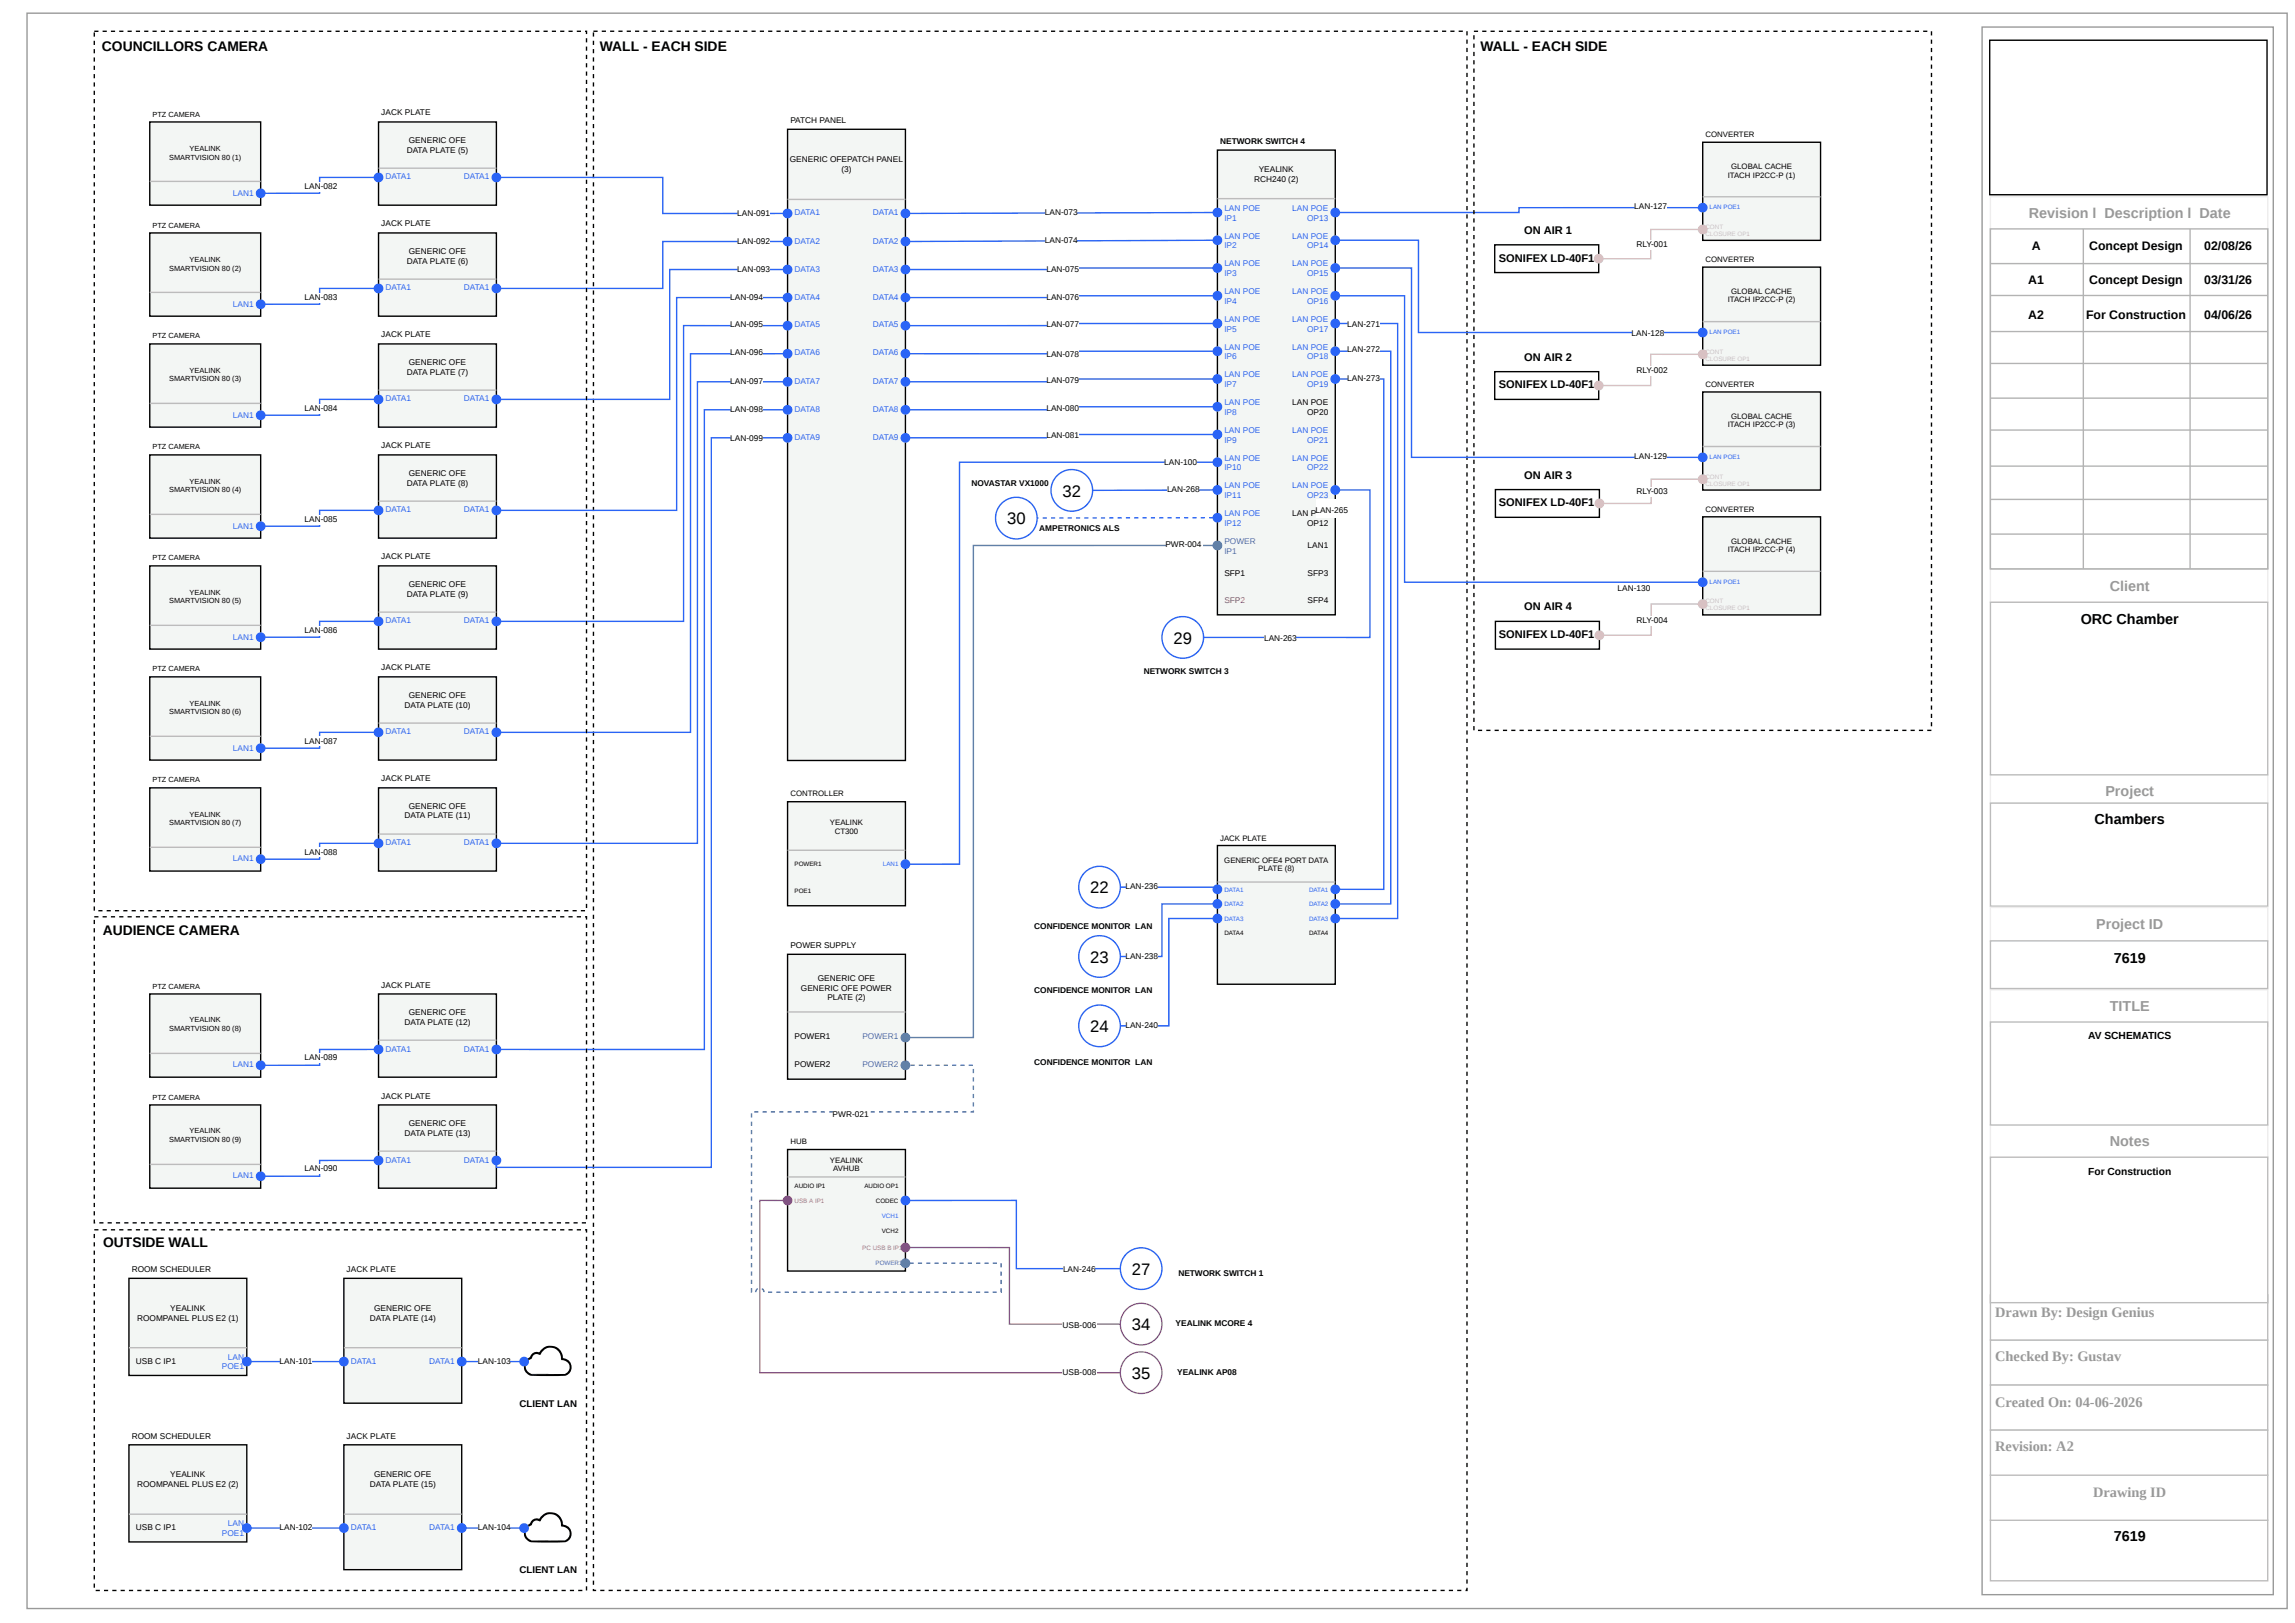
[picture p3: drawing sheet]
<svg xmlns="http://www.w3.org/2000/svg" width="420mm" height="297mm" viewBox="0 0 420 297" stroke-linecap="round" stroke-linejoin="round" font-family="sans-serif">
<defs><g id="words">
<g font-size="3">
<text x="184.4" y="96">30</text>
<text x="194.5" y="90.9">32</text>
<text x="214.9" y="117.8">29</text>
<text x="199.6" y="163.5">22</text>
<text x="199.6" y="176.2">23</text>
<text x="199.6" y="188.9">24</text>
<text x="207.2" y="233.3">27</text>
<text x="207.2" y="243.5">34</text>
<text x="207.2" y="252.3">35</text>
</g>
<g font-size="2.6" fill="#999">
<text x="371.5" y="39.9">Revision l Description l Date</text>
<text x="386.3" y="108.1">Client</text>
<text x="385.5" y="145.7">Project</text>
<text x="383.8" y="170.1">Project ID</text>
<text x="386.3" y="185.1">TITLE</text>
<text x="386.3" y="209.7">Notes</text>
<text x="365.3" y="240.9">Drawn By: Design Genius</text>
<text x="365.3" y="249">Checked By: Gustav</text>
<text x="365.3" y="257.4">Created On: 04-06-2026</text>
<text x="365.3" y="265.6">Revision: A2</text>
<text x="383.3" y="273.9">Drawing ID</text>
</g>
<g font-size="2.6">
<text x="381" y="114.2">ORC Chamber</text>
<text x="383.5" y="150.8">Chambers</text>
<text x="387" y="176.2">7619</text>
<text x="387" y="282.1">7619</text>
</g>
<g font-size="2.5">
<text x="18.7" y="9.4">COUNCILLORS CAMERA</text>
<text x="109.8" y="9.4">WALL - EACH SIDE</text>
<text x="271.1" y="9.4">WALL - EACH SIDE</text>
<text x="18.8" y="171.1">AUDIENCE CAMERA</text>
<text x="18.9" y="228.2">OUTSIDE WALL</text>
</g>
<g font-size="2.3">
<text x="372" y="45.7">A</text>
<text x="382.5" y="45.7">Concept Design</text>
<text x="403.6" y="45.7">02/08/26</text>
<text x="371.4" y="52">A1</text>
<text x="382.5" y="52">Concept Design</text>
<text x="403.6" y="52">03/31/26</text>
<text x="371.4" y="58.4">A2</text>
<text x="382" y="58.4">For Construction</text>
<text x="403.6" y="58.4">04/06/26</text>
</g>
<g font-size="2">
<text x="274.4" y="48">SONIFEX LD-40F1</text>
<text x="279" y="42.9">ON AIR 1</text>
<text x="274.4" y="71.1">SONIFEX LD-40F1</text>
<text x="279" y="66">ON AIR 2</text>
<text x="279" y="87.6">ON AIR 3</text>
<text x="274.4" y="92.7">SONIFEX LD-40F1</text>
<text x="279" y="111.7">ON AIR 4</text>
<text x="274.4" y="116.8">SONIFEX LD-40F1</text>
</g>
<g font-size="1.9">
<text x="382.3" y="190.2">AV SCHEMATICS</text>
<text x="382.3" y="215">For Construction</text>
</g>
<g font-size="1.8">
<text x="95.1" y="257.4">CLIENT LAN</text>
<text x="95.1" y="287.9">CLIENT LAN</text>
</g>
<g font-size="1.5">
<text x="69.8" y="21.1">JACK PLATE</text>
<text x="144.7" y="22.6">PATCH PANEL</text>
<text x="74.5" y="27.9">DATA PLATE (5)</text>
<text x="74.8" y="26.1">GENERIC OFE</text>
<text x="144.6" y="29.7">GENERIC OFEPATCH PANEL</text>
<text x="223.4" y="26.4">NETWORK SWITCH 4</text>
<text x="55.8" y="34.5">LAN-082</text>
<text x="154.1" y="31.5">(3)</text>
<text x="229.6" y="33.3">RCH240 (2)</text>
<text x="230.5" y="31.5">YEALINK</text>
<text x="69.8" y="41.4">JACK PLATE</text>
<text x="135" y="39.6">LAN-091</text>
<text x="191.3" y="39.4">LAN-073</text>
<text x="299.2" y="38.3">LAN-127</text>
<text x="74.8" y="46.5">GENERIC OFE</text>
<text x="135" y="44.7">LAN-092</text>
<text x="191.3" y="44.4">LAN-074</text>
<text x="299.6" y="45.2">RLY</text>
<text x="302.3" y="45.2">-001</text>
<text x="74.5" y="48.2">DATA PLATE (6)</text>
<text x="135" y="49.8">LAN-093</text>
<text x="191.6" y="49.8">LAN-075</text>
<text x="55.8" y="54.8">LAN-083</text>
<text x="133.7" y="54.8">LAN-094</text>
<text x="133.7" y="59.9">LAN-095</text>
<text x="191.6" y="54.8">LAN-076</text>
<text x="191.6" y="59.9">LAN-077</text>
<text x="246.7" y="59.9">LAN-271</text>
<text x="69.8" y="61.7">JACK PLATE</text>
<text x="133.7" y="65">LAN-096</text>
<text x="191.6" y="65.2">LAN-078</text>
<text x="246.7" y="64.5">LAN-272</text>
<text x="298.7" y="61.4">LAN-128</text>
<text x="74.5" y="68.5">DATA PLATE (7)</text>
<text x="74.8" y="66.8">GENERIC OFE</text>
<text x="133.7" y="70.3">LAN-097</text>
<text x="191.6" y="70.1">LAN-079</text>
<text x="246.7" y="69.8">LAN-273</text>
<text x="299.6" y="68.3">RLY</text>
<text x="302.3" y="68.3">-002</text>
<text x="55.8" y="75.1">LAN-084</text>
<text x="133.7" y="75.4">LAN-098</text>
<text x="191.6" y="75.1">LAN-080</text>
<text x="236.6" y="74.1">LAN POE</text>
<text x="239.3" y="75.9">OP20</text>
<text x="69.8" y="82">JACK PLATE</text>
<text x="133.7" y="80.7">LAN-099</text>
<text x="191.6" y="80.2">LAN-081</text>
<text x="74.5" y="88.9">DATA PLATE (8)</text>
<text x="74.8" y="87.1">GENERIC OFE</text>
<text x="177.9" y="88.9">NOVASTAR VX1000</text>
<text x="213.2" y="85">LAN-100</text>
<text x="299.2" y="84">LAN-129</text>
<text x="55.8" y="95.5">LAN-085</text>
<text x="213.7" y="90.1">LAN-268</text>
<text x="236.6" y="94.4">LAN POE</text>
<text x="240.8" y="93.9">LAN-265</text>
<text x="299.6" y="90.4">RLY</text>
<text x="302.3" y="90.4">-003</text>
<text x="190.3" y="97.2">AMPETRONICS ALS</text>
<text x="213.4" y="100">PWR-004</text>
<text x="239.3" y="96.2">OP12</text>
<text x="239.4" y="100.3">LAN1</text>
<text x="69.8" y="102.3">JACK PLATE</text>
<text x="74.8" y="107.4">GENERIC OFE</text>
<text x="224.2" y="105.4">SFP1</text>
<text x="239.4" y="105.4">SFP3</text>
<text x="74.5" y="109.2">DATA PLATE (9)</text>
<text x="239.4" y="110.4">SFP4</text>
<text x="296.2" y="108.1">LAN-130</text>
<text x="299.6" y="114">RLY</text>
<text x="302.3" y="114">-004</text>
<text x="55.8" y="115.8">LAN-086</text>
<text x="231.4" y="117.3">LAN-263</text>
<text x="69.8" y="122.6">JACK PLATE</text>
<text x="209.4" y="123.4">NETWORK SWITCH 3</text>
<text x="74" y="129.5">DATA PLATE (10)</text>
<text x="74.8" y="127.7">GENERIC OFE</text>
<text x="55.8" y="136.1">LAN-087</text>
<text x="69.8" y="142.9">JACK PLATE</text>
<text x="74" y="149.8">DATA PLATE (11)</text>
<text x="74.8" y="148">GENERIC OFE</text>
<text x="55.8" y="156.4">LAN-088</text>
<text x="206.1" y="162.7">LAN-236</text>
<text x="144.7" y="173.4">POWER SUPPLY</text>
<text x="189.4" y="170.1">CONFIDENCE MONITOR LAN</text>
<text x="149.7" y="179.5">GENERIC OFE</text>
<text x="206.1" y="175.4">LAN-238</text>
<text x="69.8" y="180.8">JACK PLATE</text>
<text x="74.8" y="185.8">GENERIC OFE</text>
<text x="146.7" y="181.3">GENERIC OFE POWER</text>
<text x="151.5" y="183">PLATE (2)</text>
<text x="189.4" y="181.8">CONFIDENCE MONITOR LAN</text>
<text x="74" y="187.6">DATA PLATE (12)</text>
<text x="145.5" y="190.2">POWER1</text>
<text x="206.1" y="188.1">LAN-240</text>
<text x="55.8" y="194">LAN-089</text>
<text x="145.5" y="195.2">POWER2</text>
<text x="189.4" y="195">CONFIDENCE MONITOR LAN</text>
<text x="69.8" y="201.1">JACK PLATE</text>
<text x="74" y="207.9">DATA PLATE (13)</text>
<text x="74.8" y="206.1">GENERIC OFE</text>
<text x="152.5" y="204.4">PWR-021</text>
<text x="55.8" y="214.3">LAN-090</text>
<text x="24.1" y="232.8">ROOM SCHEDULER</text>
<text x="63.5" y="232.8">JACK PLATE</text>
<text x="194.6" y="232.8">LAN-246</text>
<text x="215.7" y="233.6">NETWORK SWITCH 1</text>
<text x="31.2" y="239.9">YEALINK</text>
<text x="68.5" y="239.9">GENERIC OFE</text>
<text x="25.1" y="241.7">ROOMPANEL PLUS E2 (1)</text>
<text x="67.7" y="241.7">DATA PLATE (14)</text>
<text x="194.5" y="243">USB-006</text>
<text x="215.2" y="242.7">YEALINK MCORE 4</text>
<text x="24.9" y="249.6">USB C IP1</text>
<text x="51.2" y="249.6">LAN-101</text>
<text x="87.5" y="249.6">LAN-103</text>
<text x="194.5" y="251.6">USB-008</text>
<text x="215.5" y="251.6">YEALINK AP08</text>
<text x="24.1" y="263.3">ROOM SCHEDULER</text>
<text x="63.5" y="263.3">JACK PLATE</text>
<text x="25.1" y="272.2">ROOMPANEL PLUS E2 (2)</text>
<text x="31.2" y="270.4">YEALINK</text>
<text x="67.7" y="272.2">DATA PLATE (15)</text>
<text x="68.5" y="270.4">GENERIC OFE</text>
<text x="24.9" y="280">USB C IP1</text>
<text x="51.2" y="280">LAN-102</text>
<text x="87.5" y="280">LAN-104</text>
</g>
<g font-size="1.5" fill="#2a64f6">
<text x="42.7" y="35.8">LAN1</text>
<text x="70.6" y="32.7">DATA1</text>
<text x="84.9" y="32.7">DATA1</text>
<text x="145.5" y="39.4">DATA1</text>
<text x="159.8" y="39.4">DATA1</text>
<text x="224.2" y="38.6">LAN POE</text>
<text x="224.2" y="40.4">IP1</text>
<text x="236.6" y="38.6">LAN POE</text>
<text x="239.3" y="40.4">OP13</text>
<text x="145.5" y="44.7">DATA2</text>
<text x="159.8" y="44.7">DATA2</text>
<text x="224.2" y="43.7">LAN POE</text>
<text x="224.2" y="45.4">IP2</text>
<text x="236.6" y="43.7">LAN POE</text>
<text x="239.3" y="45.4">OP14</text>
<text x="70.6" y="53.1">DATA1</text>
<text x="84.9" y="53.1">DATA1</text>
<text x="145.5" y="49.8">DATA3</text>
<text x="159.8" y="49.8">DATA3</text>
<text x="224.2" y="48.7">LAN POE</text>
<text x="224.2" y="50.5">IP3</text>
<text x="224.2" y="53.8">LAN POE</text>
<text x="236.6" y="48.7">LAN POE</text>
<text x="236.6" y="53.8">LAN POE</text>
<text x="239.3" y="50.5">OP15</text>
<text x="42.7" y="56.1">LAN1</text>
<text x="145.5" y="54.8">DATA4</text>
<text x="145.5" y="59.9">DATA5</text>
<text x="159.8" y="54.8">DATA4</text>
<text x="159.8" y="59.9">DATA5</text>
<text x="224.2" y="55.6">IP4</text>
<text x="224.2" y="58.9">LAN POE</text>
<text x="236.6" y="58.9">LAN POE</text>
<text x="239.3" y="55.6">OP16</text>
<text x="145.5" y="65">DATA6</text>
<text x="159.8" y="65">DATA6</text>
<text x="224.2" y="60.7">IP5</text>
<text x="224.2" y="64">LAN POE</text>
<text x="224.2" y="65.8">IP6</text>
<text x="236.6" y="64">LAN POE</text>
<text x="239.3" y="60.7">OP17</text>
<text x="239.3" y="65.8">OP18</text>
<text x="145.5" y="70.3">DATA7</text>
<text x="159.8" y="70.3">DATA7</text>
<text x="224.2" y="69.1">LAN POE</text>
<text x="224.2" y="70.8">IP7</text>
<text x="236.6" y="69.1">LAN POE</text>
<text x="239.3" y="70.8">OP19</text>
<text x="42.7" y="76.4">LAN1</text>
<text x="70.6" y="73.4">DATA1</text>
<text x="84.9" y="73.4">DATA1</text>
<text x="145.5" y="75.4">DATA8</text>
<text x="159.8" y="75.4">DATA8</text>
<text x="224.2" y="74.1">LAN POE</text>
<text x="224.2" y="75.9">IP8</text>
<text x="145.5" y="80.5">DATA9</text>
<text x="159.8" y="80.5">DATA9</text>
<text x="224.2" y="79.2">LAN POE</text>
<text x="224.2" y="81">IP9</text>
<text x="236.6" y="79.2">LAN POE</text>
<text x="239.3" y="81">OP21</text>
<text x="224.2" y="84.3">LAN POE</text>
<text x="224.2" y="86.1">IP10</text>
<text x="224.2" y="89.4">LAN POE</text>
<text x="236.6" y="84.3">LAN POE</text>
<text x="236.6" y="89.4">LAN POE</text>
<text x="239.3" y="86.1">OP22</text>
<text x="70.6" y="93.7">DATA1</text>
<text x="84.9" y="93.7">DATA1</text>
<text x="224.2" y="91.1">IP11</text>
<text x="224.2" y="94.4">LAN POE</text>
<text x="239.3" y="91.1">OP23</text>
<text x="42.7" y="96.7">LAN1</text>
<text x="224.2" y="96.2">IP12</text>
<text x="70.6" y="114">DATA1</text>
<text x="84.9" y="114">DATA1</text>
<text x="42.7" y="117">LAN1</text>
<text x="42.7" y="137.3">LAN1</text>
<text x="70.6" y="134.3">DATA1</text>
<text x="84.9" y="134.3">DATA1</text>
<text x="70.6" y="154.6">DATA1</text>
<text x="84.9" y="154.6">DATA1</text>
<text x="42.7" y="157.7">LAN1</text>
<text x="42.7" y="195.2">LAN1</text>
<text x="70.6" y="192.4">DATA1</text>
<text x="84.9" y="192.4">DATA1</text>
<text x="42.7" y="215.5">LAN1</text>
<text x="70.6" y="212.7">DATA1</text>
<text x="84.9" y="212.7">DATA1</text>
<text x="40.6" y="250.6">POE1</text>
<text x="41.7" y="248.8">LAN</text>
<text x="64.2" y="249.6">DATA1</text>
<text x="78.6" y="249.6">DATA1</text>
<text x="40.6" y="281">POE1</text>
<text x="41.7" y="279.3">LAN</text>
<text x="64.2" y="280">DATA1</text>
<text x="78.6" y="280">DATA1</text>
</g>
<g font-size="1.5" fill="#498399">
<text x="224.2" y="99.5">POWER</text>
<text x="224.2" y="101.3">IP1</text>
<text x="157.9" y="190.2">POWER1</text>
<text x="157.9" y="195.2">POWER2</text>
</g>
<text font-size="1.5" fill="#eb4826" x="224.2" y="110.4">SFP2</text>
<g font-size="1.4">
<text x="27.9" y="21.3">PTZ CAMERA</text>
<text x="31" y="29.2">SMARTVISION 80 (1)</text>
<text x="34.7" y="27.7">YEALINK</text>
<text x="312.3" y="25.1">CONVERTER</text>
<text x="316.3" y="32.5">ITACH IP2CC-P (1)</text>
<text x="317" y="31">GLOBAL CACHE</text>
<text x="27.9" y="41.6">PTZ CAMERA</text>
<text x="34.7" y="48">YEALINK</text>
<text x="312.3" y="48">CONVERTER</text>
<text x="31" y="49.5">SMARTVISION 80 (2)</text>
<text x="317" y="53.8">GLOBAL CACHE</text>
<text x="316.3" y="55.3">ITACH IP2CC-P (2)</text>
<text x="27.9" y="61.9">PTZ CAMERA</text>
<text x="31" y="69.8">SMARTVISION 80 (3)</text>
<text x="34.7" y="68.3">YEALINK</text>
<text x="312.3" y="70.8">CONVERTER</text>
<text x="317" y="76.7">GLOBAL CACHE</text>
<text x="27.9" y="82.3">PTZ CAMERA</text>
<text x="316.3" y="78.2">ITACH IP2CC-P (3)</text>
<text x="34.7" y="88.6">YEALINK</text>
<text x="31" y="90.1">SMARTVISION 80 (4)</text>
<text x="312.3" y="93.7">CONVERTER</text>
<text x="316.3" y="101">ITACH IP2CC-P (4)</text>
<text x="317" y="99.5">GLOBAL CACHE</text>
<text x="27.9" y="102.6">PTZ CAMERA</text>
<text x="31" y="110.4">SMARTVISION 80 (5)</text>
<text x="34.7" y="108.9">YEALINK</text>
<text x="27.9" y="122.9">PTZ CAMERA</text>
<text x="31" y="130.7">SMARTVISION 80 (6)</text>
<text x="34.7" y="129.2">YEALINK</text>
<text x="27.9" y="143.2">PTZ CAMERA</text>
<text x="34.7" y="149.5">YEALINK</text>
<text x="144.7" y="145.7">CONTROLLER</text>
<text x="31" y="151.1">SMARTVISION 80 (7)</text>
<text x="152" y="151.1">YEALINK</text>
<text x="152.8" y="152.6">CT300</text>
<text x="223.4" y="153.8">JACK PLATE</text>
<text x="224.2" y="157.9">GENERIC OFE4 PORT DATA</text>
<text x="230.4" y="159.4">PLATE (8)</text>
<text x="27.9" y="181">PTZ CAMERA</text>
<text x="31" y="188.6">SMARTVISION 80 (8)</text>
<text x="34.7" y="187.1">YEALINK</text>
<text x="27.9" y="201.3">PTZ CAMERA</text>
<text x="31" y="208.9">SMARTVISION 80 (9)</text>
<text x="34.7" y="207.4">YEALINK</text>
<text x="144.7" y="209.4">HUB</text>
<text x="152" y="212.7">YEALINK</text>
<text x="152.6" y="214.3">AVHUB</text>
</g>
<g font-size="1.2" fill="#dfbbb6">
<text x="312.3" y="41.9">CONT</text>
<text x="312.3" y="43.2">CLOSURE OP1</text>
<text x="312.3" y="64.7">CONT</text>
<text x="312.3" y="66">CLOSURE OP1</text>
<text x="312.3" y="87.6">CONT</text>
<text x="312.3" y="88.9">CLOSURE OP1</text>
<text x="312.3" y="110.4">CONT</text>
<text x="312.3" y="111.7">CLOSURE OP1</text>
</g>
<g font-size="1.2" fill="#2a64f6">
<text x="313" y="38.3">LAN POE1</text>
<text x="313" y="61.2">LAN POE1</text>
<text x="313" y="84">LAN POE1</text>
<text x="313" y="106.9">LAN POE1</text>
<text x="161.6" y="158.4">LAN1</text>
<text x="224.2" y="163.2">DATA1</text>
<text x="224.2" y="165.8">DATA2</text>
<text x="239.7" y="163.2">DATA1</text>
<text x="239.7" y="165.8">DATA2</text>
<text x="224.2" y="168.6">DATA3</text>
<text x="239.7" y="168.6">DATA3</text>
<text x="161.5" y="222.9">VCH1</text>
</g>
<g font-size="1.2">
<text x="145.5" y="158.4">POWER1</text>
<text x="145.5" y="163.5">POE1</text>
<text x="224.2" y="171.1">DATA4</text>
<text x="239.7" y="171.1">DATA4</text>
<text x="145.5" y="217.3">AUDIO IP1</text>
<text x="158.3" y="217.3">AUDIO OP1</text>
<text x="160.4" y="220.1">CODEC</text>
<text x="161.5" y="225.7">VCH2</text>
</g>
<g font-size="1.2" fill="#ba27c3">
<text x="145.5" y="220.1">USB A IP1</text>
<text x="157.9" y="228.7">PC USB B IP1</text>
</g>
<text font-size="1.2" fill="#498399" x="160.3" y="231.5">POWER1</text>
</g></defs>
<path d="M5 2.4h413.8v292h-413.8z" fill="none" stroke="#999" stroke-width=".25"/>
<path d="M110.2 5.6h.7v.2h-.7zM111.7 5.6h.8v.2h-.8zM113.2 5.6h.8v.2h-.8zM114.8 5.6h.7v.2h-.7zM116.3 5.6h.7v.2h-.7zM117.8 5.6h.8v.2h-.8zM119.3 5.6h.8v.2h-.8zM120.8 5.6h.8v.2h-.8zM122.4 5.6h.7v.2h-.7zM123.9 5.6h.8v.2h-.8zM125.4 5.6h.8v.2h-.8zM126.9 5.6h.8v.2h-.8zM128.5 5.6h.7v.2h-.7zM130 5.6h.7v.2h-.7zM131.5 5.6h.8v.2h-.8zM133 5.6h.8v.2h-.8zM134.6 5.6h.7v.2h-.7zM136.1 5.6h.7v.2h-.7zM137.6 5.6h.8v.2h-.8zM139.1 5.6h.8v.2h-.8zM140.6 5.6h.8v.2h-.8zM142.2 5.6h.7v.2h-.7zM143.7 5.6h.8v.2h-.8zM145.2 5.6h.8v.2h-.8zM146.7 5.6h.8v.2h-.8zM148.3 5.6h.7v.2h-.7zM149.8 5.6h.7v.2h-.7zM151.3 5.6h.8v.2h-.8zM152.8 5.6h.8v.2h-.8zM154.4 5.6h.7v.2h-.7zM155.9 5.6h.7v.2h-.7zM157.4 5.6h.8v.2h-.8zM158.9 5.6h.8v.2h-.8zM160.4 5.6h.8v.2h-.8zM162 5.6h.7v.2h-.7zM163.5 5.6h.8v.2h-.8zM165 5.6h.8v.2h-.8zM166.5 5.6h.8v.2h-.8zM168.1 5.6h.7v.2h-.7zM169.6 5.6h.7v.2h-.7zM171.1 5.6h.8v.2h-.8zM172.6 5.6h.8v.2h-.8zM174.2 5.6h.7v.2h-.7zM175.7 5.6h.7v.2h-.7zM177.2 5.6h.8v.2h-.8zM178.7 5.6h.8v.2h-.8zM180.2 5.6h.8v.2h-.8zM181.8 5.6h.7v.2h-.7zM183.3 5.6h.8v.2h-.8zM184.8 5.6h.8v.2h-.8zM186.3 5.6h.8v.2h-.8zM187.9 5.6h.7v.2h-.7zM189.4 5.6h.8v.2h-.8zM190.9 5.6h.8v.2h-.8zM192.4 5.6h.8v.2h-.8zM194 5.6h.7v.2h-.7zM195.5 5.6h.7v.2h-.7zM197 5.6h.8v.2h-.8zM198.5 5.6h.8v.2h-.8zM200.1 5.6h.7v.2h-.7zM201.6 5.6h.7v.2h-.7zM203.1 5.6h.8v.2h-.8zM204.6 5.6h.8v.2h-.8zM206.1 5.6h.8v.2h-.8zM207.7 5.6h.7v.2h-.7zM209.2 5.6h.8v.2h-.8zM210.7 5.6h.8v.2h-.8zM212.2 5.6h.8v.2h-.8zM213.8 5.6h.7v.2h-.7zM215.3 5.6h.7v.2h-.7zM216.8 5.6h.8v.2h-.8zM218.3 5.6h.8v.2h-.8zM219.9 5.6h.7v.2h-.7zM221.4 5.6h.7v.2h-.7zM222.9 5.6h.8v.2h-.8zM224.4 5.6h.8v.2h-.8zM225.9 5.6h.8v.2h-.8zM227.5 5.6h.7v.2h-.7zM229 5.6h.8v.2h-.8zM230.5 5.6h.8v.2h-.8zM232 5.6h.8v.2h-.8zM233.6 5.6h.7v.2h-.7zM235.1 5.6h.7v.2h-.7zM236.6 5.6h.8v.2h-.8zM238.1 5.6h.8v.2h-.8zM239.7 5.6h.7v.2h-.7zM241.2 5.6h.7v.2h-.7zM242.7 5.6h.8v.2h-.8zM244.2 5.6h.8v.2h-.8zM245.7 5.6h.8v.2h-.8zM247.3 5.6h.7v.2h-.7zM248.8 5.6h.8v.2h-.8zM250.3 5.6h.8v.2h-.8zM251.8 5.6h.8v.2h-.8zM253.4 5.6h.7v.2h-.7zM254.9 5.6h.7v.2h-.7zM256.4 5.6h.8v.2h-.8zM257.9 5.6h.8v.2h-.8zM259.5 5.6h.7v.2h-.7zM261 5.6h.7v.2h-.7zM262.5 5.6h.8v.2h-.8zM264 5.6h.8v.2h-.8zM265.6 5.6h.7v.2h-.7zM267.1 5.6h.7v.2h-.7zM268.5 5.7h.2v.8h-.2zM268.5 7.2h.2v.8h-.2zM268.5 8.8h.2v.7h-.2zM268.5 10.3h.2v.7h-.2zM268.5 11.8h.2v.8h-.2zM268.5 13.3h.2v.8h-.2zM268.5 14.9h.2v.7h-.2zM268.5 16.4h.2v.7h-.2zM268.5 17.9h.2v.8h-.2zM268.5 19.4h.2v.8h-.2zM268.5 20.9h.2v.8h-.2zM268.5 22.5h.2v.7h-.2zM268.5 24h.2v.8h-.2zM268.5 25.5h.2v.8h-.2zM268.5 27h.2v.8h-.2zM268.5 28.6h.2v.7h-.2zM268.5 30.1h.2v.8h-.2zM268.5 31.6h.2v.8h-.2zM268.5 33.1h.2v.8h-.2zM268.5 34.7h.2v.7h-.2zM268.5 36.2h.2v.7h-.2zM268.5 37.7h.2v.8h-.2zM268.5 39.2h.2v.8h-.2zM268.5 40.8h.2v.7h-.2zM268.5 42.3h.2v.7h-.2zM268.5 43.8h.2v.8h-.2zM268.5 45.3h.2v.8h-.2zM268.5 46.8h.2v.8h-.2zM268.5 48.4h.2v.7h-.2zM268.5 49.9h.2v.8h-.2zM268.5 51.4h.2v.8h-.2zM268.5 52.9h.2v.8h-.2zM268.5 54.5h.2v.7h-.2zM268.5 56h.2v.7h-.2zM268.5 57.5h.2v.8h-.2zM268.5 59h.2v.8h-.2zM268.5 60.6h.2v.7h-.2zM268.5 62.1h.2v.7h-.2zM268.5 63.6h.2v.8h-.2zM268.5 65.1h.2v.8h-.2zM268.5 66.6h.2v.8h-.2zM268.5 68.2h.2v.7h-.2zM268.5 69.7h.2v.8h-.2zM268.5 71.2h.2v.8h-.2zM268.5 72.7h.2v.8h-.2zM268.5 74.3h.2v.7h-.2zM268.5 75.8h.2v.7h-.2zM268.5 77.3h.2v.8h-.2zM268.5 78.8h.2v.8h-.2zM268.5 80.4h.2v.7h-.2zM268.5 81.9h.2v.7h-.2zM268.5 83.4h.2v.8h-.2zM268.5 84.9h.2v.8h-.2zM268.5 86.4h.2v.8h-.2zM268.5 88h.2v.7h-.2zM268.5 89.5h.2v.8h-.2zM268.5 91h.2v.8h-.2zM268.5 92.5h.2v.8h-.2zM268.5 94.1h.2v.7h-.2zM268.5 95.6h.2v.7h-.2zM268.5 97.1h.2v.8h-.2zM268.5 98.6h.2v.8h-.2zM268.5 100.2h.2v.7h-.2zM268.5 101.7h.2v.7h-.2zM268.5 103.2h.2v.8h-.2zM268.5 104.7h.2v.8h-.2zM268.5 106.3h.2v.7h-.2zM268.5 107.8h.2v.7h-.2zM268.5 109.3h.2v.8h-.2zM268.5 110.8h.2v.8h-.2zM268.5 112.3h.2v.8h-.2zM268.5 113.9h.2v.7h-.2zM268.5 115.4h.2v.8h-.2zM268.5 116.9h.2v.8h-.2zM268.5 118.4h.2v.8h-.2zM268.5 120h.2v.7h-.2zM268.5 121.5h.2v.7h-.2zM268.5 123h.2v.8h-.2zM268.5 124.5h.2v.8h-.2zM268.5 126.1h.2v.7h-.2zM268.5 127.6h.2v.7h-.2zM268.5 129.1h.2v.8h-.2zM268.5 130.6h.2v.8h-.2zM268.5 132.1h.2v.8h-.2zM268.5 133.7h.2v.7h-.2zM268.5 135.2h.2v.8h-.2zM268.5 136.7h.2v.8h-.2zM268.5 138.2h.2v.8h-.2zM268.5 139.8h.2v.7h-.2zM268.5 141.3h.2v.7h-.2zM268.5 142.8h.2v.8h-.2zM268.5 144.3h.2v.8h-.2zM268.5 145.9h.2v.7h-.2zM268.5 147.4h.2v.7h-.2zM268.5 148.9h.2v.8h-.2zM268.5 150.4h.2v.8h-.2zM268.5 151.9h.2v.8h-.2zM268.5 153.5h.2v.7h-.2zM268.5 155h.2v.8h-.2zM268.5 156.5h.2v.8h-.2zM268.5 158h.2v.8h-.2zM268.5 159.6h.2v.7h-.2zM268.5 161.1h.2v.7h-.2zM268.5 162.6h.2v.8h-.2zM268.5 164.1h.2v.8h-.2zM268.5 165.7h.2v.7h-.2zM268.5 167.2h.2v.7h-.2zM268.5 168.7h.2v.8h-.2zM268.5 170.2h.2v.8h-.2zM268.5 171.7h.2v.8h-.2zM268.5 173.3h.2v.7h-.2zM268.5 174.8h.2v.8h-.2zM268.5 176.3h.2v.8h-.2zM268.5 177.8h.2v.8h-.2zM268.5 179.4h.2v.7h-.2zM268.5 180.9h.2v.8h-.2zM268.5 182.4h.2v.8h-.2zM268.5 183.9h.2v.8h-.2zM268.5 185.5h.2v.7h-.2zM268.5 187h.2v.7h-.2zM268.5 188.5h.2v.8h-.2zM268.5 190h.2v.8h-.2zM268.5 191.6h.2v.7h-.2zM268.5 193.1h.2v.7h-.2zM268.5 194.6h.2v.8h-.2zM268.5 196.1h.2v.8h-.2zM268.5 197.6h.2v.8h-.2zM268.5 199.2h.2v.7h-.2zM268.5 200.7h.2v.8h-.2zM268.5 202.2h.2v.8h-.2zM268.5 203.7h.2v.8h-.2zM268.5 205.3h.2v.7h-.2zM268.5 206.8h.2v.7h-.2zM268.5 208.3h.2v.8h-.2zM268.5 209.8h.2v.8h-.2zM268.5 211.4h.2v.7h-.2zM268.5 212.9h.2v.7h-.2zM268.5 214.4h.2v.8h-.2zM268.5 215.9h.2v.8h-.2zM268.5 217.4h.2v.8h-.2zM268.5 219h.2v.7h-.2zM268.5 220.5h.2v.8h-.2zM268.5 222h.2v.8h-.2zM268.5 223.5h.2v.8h-.2zM268.5 225.1h.2v.7h-.2zM268.5 226.6h.2v.7h-.2zM268.5 228.1h.2v.8h-.2zM268.5 229.6h.2v.8h-.2zM268.5 231.2h.2v.7h-.2zM268.5 232.7h.2v.7h-.2zM268.5 234.2h.2v.8h-.2zM268.5 235.7h.2v.8h-.2zM268.5 237.2h.2v.8h-.2zM268.5 238.8h.2v.7h-.2zM268.5 240.3h.2v.8h-.2zM268.5 241.8h.2v.8h-.2zM268.5 243.3h.2v.8h-.2zM268.5 244.9h.2v.7h-.2zM268.5 246.4h.2v.7h-.2zM268.5 247.9h.2v.8h-.2zM268.5 249.4h.2v.8h-.2zM268.5 251h.2v.7h-.2zM268.5 252.5h.2v.7h-.2zM268.5 254h.2v.8h-.2zM268.5 255.5h.2v.8h-.2zM268.5 257.1h.2v.7h-.2zM268.5 258.6h.2v.7h-.2zM268.5 260.1h.2v.8h-.2zM268.5 261.6h.2v.8h-.2zM268.5 263.1h.2v.8h-.2zM268.5 264.7h.2v.7h-.2zM268.5 266.2h.2v.8h-.2zM268.5 267.7h.2v.8h-.2zM268.5 269.2h.2v.8h-.2zM268.5 270.8h.2v.7h-.2zM268.5 272.3h.2v.7h-.2zM268.5 273.8h.2v.8h-.2zM268.5 275.3h.2v.8h-.2zM268.5 276.9h.2v.7h-.2zM268.5 278.4h.2v.7h-.2zM268.5 279.9h.2v.8h-.2zM268.5 281.4h.2v.8h-.2zM268.5 282.9h.2v.8h-.2zM268.5 284.5h.2v.7h-.2zM268.5 286h.2v.8h-.2zM268.5 287.5h.2v.8h-.2zM268.5 289h.2v.8h-.2zM268.5 290.6h.2v.6h-.4v-.3h.3v.2h-.1zM266.8 290.9h.8v.3h-.8zM265.3 290.9h.7v.3h-.7zM263.8 290.9h.7v.3h-.7zM262.2 290.9h.8v.3h-.8zM260.7 290.9h.8v.3h-.8zM259.2 290.9h.7v.3h-.7zM257.7 290.9h.7v.3h-.7zM256.1 290.9h.8v.3h-.8zM254.6 290.9h.8v.3h-.8zM253.1 290.9h.8v.3h-.8zM251.6 290.9h.7v.3h-.7zM250 290.9h.8v.3h-.8zM248.5 290.9h.8v.3h-.8zM247 290.9h.8v.3h-.8zM245.5 290.9h.7v.3h-.7zM244 290.9h.7v.3h-.7zM242.4 290.9h.8v.3h-.8zM240.9 290.9h.8v.3h-.8zM239.4 290.9h.7v.3h-.7zM237.9 290.9h.7v.3h-.7zM236.3 290.9h.8v.3h-.8zM234.8 290.9h.8v.3h-.8zM233.3 290.9h.8v.3h-.8zM231.8 290.9h.7v.3h-.7zM230.2 290.9h.8v.3h-.8zM228.7 290.9h.8v.3h-.8zM227.2 290.9h.8v.3h-.8zM225.7 290.9h.7v.3h-.7zM224.2 290.9h.7v.3h-.7zM222.6 290.9h.8v.3h-.8zM221.1 290.9h.8v.3h-.8zM219.6 290.9h.7v.3h-.7zM218.1 290.9h.7v.3h-.7zM216.5 290.9h.8v.3h-.8zM215 290.9h.8v.3h-.8zM213.5 290.9h.8v.3h-.8zM212 290.9h.7v.3h-.7zM210.4 290.9h.8v.3h-.8zM208.9 290.9h.8v.3h-.8zM207.4 290.9h.8v.3h-.8zM205.9 290.9h.7v.3h-.7zM204.3 290.9h.8v.3h-.8zM202.8 290.9h.8v.3h-.8zM201.3 290.9h.8v.3h-.8zM199.8 290.9h.7v.3h-.7zM198.3 290.9h.7v.3h-.7zM196.7 290.9h.8v.3h-.8zM195.2 290.9h.8v.3h-.8zM193.7 290.9h.7v.3h-.7zM192.2 290.9h.7v.3h-.7zM190.6 290.9h.8v.3h-.8zM189.1 290.9h.8v.3h-.8zM187.6 290.9h.8v.3h-.8zM186.1 290.9h.7v.3h-.7zM184.5 290.9h.8v.3h-.8zM183 290.9h.8v.3h-.8zM181.5 290.9h.8v.3h-.8zM180 290.9h.7v.3h-.7zM178.5 290.9h.7v.3h-.7zM176.9 290.9h.8v.3h-.8zM175.4 290.9h.8v.3h-.8zM173.9 290.9h.7v.3h-.7zM172.4 290.9h.7v.3h-.7zM170.8 290.9h.8v.3h-.8zM169.3 290.9h.8v.3h-.8zM167.8 290.9h.8v.3h-.8zM166.3 290.9h.7v.3h-.7zM164.7 290.9h.8v.3h-.8zM163.2 290.9h.8v.3h-.8zM161.7 290.9h.8v.3h-.8zM160.2 290.9h.7v.3h-.7zM158.7 290.9h.7v.3h-.7zM157.1 290.9h.8v.3h-.8zM155.6 290.9h.8v.3h-.8zM154.1 290.9h.7v.3h-.7zM152.6 290.9h.7v.3h-.7zM151 290.9h.8v.3h-.8zM149.5 290.9h.8v.3h-.8zM148 290.9h.8v.3h-.8zM146.5 290.9h.7v.3h-.7zM144.9 290.9h.8v.3h-.8zM143.4 290.9h.8v.3h-.8zM141.9 290.9h.8v.3h-.8zM140.4 290.9h.7v.3h-.7zM138.9 290.9h.7v.3h-.7zM137.3 290.9h.8v.3h-.8zM135.8 290.9h.8v.3h-.8zM134.3 290.9h.7v.3h-.7zM132.8 290.9h.7v.3h-.7zM131.2 290.9h.8v.3h-.8zM129.7 290.9h.8v.3h-.8zM128.2 290.9h.7v.3h-.7zM126.7 290.9h.7v.3h-.7zM125.1 290.9h.8v.3h-.8zM123.6 290.9h.8v.3h-.8zM122.1 290.9h.8v.3h-.8zM120.6 290.9h.7v.3h-.7zM119 290.9h.8v.3h-.8zM117.5 290.9h.8v.3h-.8zM116 290.9h.8v.3h-.8zM114.5 290.9h.7v.3h-.7zM113 290.9h.7v.3h-.7zM111.4 290.9h.8v.3h-.8zM109.9 290.9h.8v.3h-.8zM108.5 290.8h.3v.3h-.1v-.2h.4v.3h-.6zM108.5 289.3h.3v.7h-.3zM108.5 287.7h.3v.8h-.3zM108.5 286.2h.3v.8h-.3zM108.5 284.7h.3v.7h-.3zM108.5 283.2h.3v.7h-.3zM108.5 281.6h.3v.8h-.3zM108.5 280.1h.3v.8h-.3zM108.5 278.6h.3v.8h-.3zM108.5 277.1h.3v.7h-.3zM108.5 275.5h.3v.8h-.3zM108.5 274h.3v.8h-.3zM108.5 272.5h.3v.8h-.3zM108.5 271h.3v.7h-.3zM108.5 269.5h.3v.7h-.3zM108.5 267.9h.3v.8h-.3zM108.5 266.4h.3v.8h-.3zM108.5 264.9h.3v.7h-.3zM108.5 263.4h.3v.7h-.3zM108.5 261.8h.3v.8h-.3zM108.5 260.3h.3v.8h-.3zM108.5 258.8h.3v.8h-.3zM108.5 257.3h.3v.7h-.3zM108.5 255.7h.3v.8h-.3zM108.5 254.2h.3v.8h-.3zM108.5 252.7h.3v.8h-.3zM108.5 251.2h.3v.7h-.3zM108.5 249.7h.3v.7h-.3zM108.5 248.1h.3v.8h-.3zM108.5 246.6h.3v.8h-.3zM108.5 245.1h.3v.7h-.3zM108.5 243.6h.3v.7h-.3zM108.5 242h.3v.8h-.3zM108.5 240.5h.3v.8h-.3zM108.5 239h.3v.8h-.3zM108.5 237.5h.3v.7h-.3zM108.5 235.9h.3v.8h-.3zM108.5 234.4h.3v.8h-.3zM108.5 232.9h.3v.8h-.3zM108.5 231.4h.3v.7h-.3zM108.5 229.9h.3v.7h-.3zM108.5 228.3h.3v.8h-.3zM108.5 226.8h.3v.8h-.3zM108.5 225.3h.3v.7h-.3zM108.5 223.8h.3v.7h-.3zM108.5 222.2h.3v.8h-.3zM108.5 220.7h.3v.8h-.3zM108.5 219.2h.3v.7h-.3zM108.5 217.7h.3v.7h-.3zM108.5 216.1h.3v.8h-.3zM108.5 214.6h.3v.8h-.3zM108.5 213.1h.3v.8h-.3zM108.5 211.6h.3v.7h-.3zM108.5 210h.3v.8h-.3zM108.5 208.5h.3v.8h-.3zM108.5 207h.3v.8h-.3zM108.5 205.5h.3v.7h-.3zM108.5 204h.3v.7h-.3zM108.5 202.4h.3v.8h-.3zM108.5 200.9h.3v.8h-.3zM108.5 199.4h.3v.7h-.3zM108.5 197.9h.3v.7h-.3zM108.5 196.3h.3v.8h-.3zM108.5 194.8h.3v.8h-.3zM108.5 193.3h.3v.8h-.3zM108.5 191.8h.3v.7h-.3zM108.5 190.2h.3v.8h-.3zM108.5 188.7h.3v.8h-.3zM108.5 187.2h.3v.8h-.3zM108.5 185.7h.3v.7h-.3zM108.5 184.2h.3v.7h-.3zM108.5 182.6h.3v.8h-.3zM108.5 181.1h.3v.8h-.3zM108.5 179.6h.3v.7h-.3zM108.5 178.1h.3v.7h-.3zM108.5 176.5h.3v.8h-.3zM108.5 175h.3v.8h-.3zM108.5 173.5h.3v.8h-.3zM108.5 172h.3v.7h-.3zM108.5 170.4h.3v.8h-.3zM108.5 168.9h.3v.8h-.3zM108.5 167.4h.3v.8h-.3zM108.5 165.9h.3v.7h-.3zM108.5 164.4h.3v.7h-.3zM108.5 162.8h.3v.8h-.3zM108.5 161.3h.3v.8h-.3zM108.5 159.8h.3v.7h-.3zM108.5 158.3h.3v.7h-.3zM108.5 156.7h.3v.8h-.3zM108.5 155.2h.3v.8h-.3zM108.5 153.7h.3v.8h-.3zM108.5 152.2h.3v.7h-.3zM108.5 150.6h.3v.8h-.3zM108.5 149.1h.3v.8h-.3zM108.5 147.6h.3v.8h-.3zM108.5 146.1h.3v.7h-.3zM108.5 144.5h.3v.8h-.3zM108.5 143h.3v.8h-.3zM108.5 141.5h.3v.8h-.3zM108.5 140h.3v.7h-.3zM108.5 138.5h.3v.7h-.3zM108.5 136.9h.3v.8h-.3zM108.5 135.4h.3v.8h-.3zM108.5 133.9h.3v.7h-.3zM108.5 132.4h.3v.7h-.3zM108.5 130.8h.3v.8h-.3zM108.5 129.3h.3v.8h-.3zM108.5 127.8h.3v.8h-.3zM108.5 126.3h.3v.7h-.3zM108.5 124.7h.3v.8h-.3zM108.5 123.2h.3v.8h-.3zM108.5 121.7h.3v.8h-.3zM108.5 120.2h.3v.7h-.3zM108.5 118.7h.3v.7h-.3zM108.5 117.1h.3v.8h-.3zM108.5 115.6h.3v.8h-.3zM108.5 114.1h.3v.7h-.3zM108.5 112.6h.3v.7h-.3zM108.5 111h.3v.8h-.3zM108.5 109.5h.3v.8h-.3zM108.5 108h.3v.8h-.3zM108.5 106.5h.3v.7h-.3zM108.5 104.9h.3v.8h-.3zM108.5 103.4h.3v.8h-.3zM108.5 101.9h.3v.8h-.3zM108.5 100.4h.3v.7h-.3zM108.5 98.9h.3v.7h-.3zM108.5 97.3h.3v.8h-.3zM108.5 95.8h.3v.8h-.3zM108.5 94.3h.3v.7h-.3zM108.5 92.8h.3v.7h-.3zM108.5 91.2h.3v.8h-.3zM108.5 89.7h.3v.8h-.3zM108.5 88.2h.3v.8h-.3zM108.5 86.7h.3v.7h-.3zM108.5 85.1h.3v.8h-.3zM108.5 83.6h.3v.8h-.3zM108.5 82.1h.3v.8h-.3zM108.5 80.6h.3v.7h-.3zM108.5 79.1h.3v.7h-.3zM108.5 77.5h.3v.8h-.3zM108.5 76h.3v.8h-.3zM108.5 74.5h.3v.7h-.3zM108.5 73h.3v.7h-.3zM108.5 71.4h.3v.8h-.3zM108.5 69.9h.3v.8h-.3zM108.5 68.4h.3v.7h-.3zM108.5 66.9h.3v.7h-.3zM108.5 65.3h.3v.8h-.3zM108.5 63.8h.3v.8h-.3zM108.5 62.3h.3v.8h-.3zM108.5 60.8h.3v.7h-.3zM108.5 59.2h.3v.8h-.3zM108.5 57.7h.3v.8h-.3zM108.5 56.2h.3v.8h-.3zM108.5 54.7h.3v.7h-.3zM108.5 53.2h.3v.7h-.3zM108.5 51.6h.3v.8h-.3zM108.5 50.1h.3v.8h-.3zM108.5 48.6h.3v.7h-.3zM108.5 47.1h.3v.7h-.3zM108.5 45.5h.3v.8h-.3zM108.5 44h.3v.8h-.3zM108.5 42.5h.3v.8h-.3zM108.5 41h.3v.7h-.3zM108.5 39.4h.3v.8h-.3zM108.5 37.9h.3v.8h-.3zM108.5 36.4h.3v.8h-.3zM108.5 34.9h.3v.7h-.3zM108.5 33.4h.3v.7h-.3zM108.5 31.8h.3v.8h-.3zM108.5 30.3h.3v.8h-.3zM108.5 28.8h.3v.7h-.3zM108.5 27.3h.3v.7h-.3zM108.5 25.7h.3v.8h-.3zM108.5 24.2h.3v.8h-.3zM108.5 22.7h.3v.8h-.3zM108.5 21.2h.3v.7h-.3zM108.5 19.6h.3v.8h-.3zM108.5 18.1h.3v.8h-.3zM108.5 16.6h.3v.8h-.3zM108.5 15.1h.3v.7h-.3zM108.5 13.6h.3v.7h-.3zM108.5 12h.3v.8h-.3zM108.5 10.5h.3v.8h-.3zM108.5 9h.3v.7h-.3zM108.5 7.5h.3v.7h-.3zM108.5 5.9h.3v.8h-.3zM108.7 5.6h.7v.2h-.7z" fill="#000"/>
<path d="M144.2 210.4h21.6v22.2h-21.6z" fill="#f3f6f4"/>
<path d="M144.2 210.4h21.6v22.2h-21.6z" fill="none" stroke="#000" stroke-width=".25"/>
<path d="M144.2 215.4h21.6" fill="none" stroke="#bcbcbc" stroke-width=".25"/>
<path d="M222.9 27.5h21.6v85h-21.6z" fill="#f3f6f4"/>
<path d="M222.9 27.5h21.6v85h-21.6z" fill="none" stroke="#000" stroke-width=".25"/>
<path d="M222.9 36.4h21.6" fill="none" stroke="#bcbcbc" stroke-width=".25"/>
<path d="M69.3 22.3h21.6v15.3h-21.6z" fill="#f3f6f4"/>
<path d="M69.3 22.3h21.6v15.3h-21.6z" fill="none" stroke="#000" stroke-width=".25"/>
<path d="M69.3 30.8h21.6" fill="none" stroke="#bcbcbc" stroke-width=".25"/>
<path d="M144.2 23.7h21.6v115.5h-21.6z" fill="#f3f6f4"/>
<path d="M144.2 23.7h21.6v115.5h-21.6z" fill="none" stroke="#000" stroke-width=".25"/>
<path d="M144.2 36.5h21.6" fill="none" stroke="#bcbcbc" stroke-width=".25"/>
<path d="M222.1 38.9l-55.6 .2" fill="none" stroke="#2a64f6" stroke-width=".25"/>
<circle cx="165.8" cy="39.1" r=".76" fill="#2a64f6"/>
<circle cx="165.8" cy="39.1" r=".76" fill="none" stroke="#2a64f6" stroke-width=".25"/>
<circle cx="222.9" cy="38.9" r=".76" fill="#2a64f6"/>
<circle cx="222.9" cy="38.9" r=".76" fill="none" stroke="#2a64f6" stroke-width=".25"/>
<path d="M191.4 38.1h5.9v1.8h-5.9z" fill="#fff"/>
<path d="M222.1 44l-55.6 .2" fill="none" stroke="#2a64f6" stroke-width=".25"/>
<circle cx="165.8" cy="44.2" r=".76" fill="#2a64f6"/>
<circle cx="165.8" cy="44.2" r=".76" fill="none" stroke="#2a64f6" stroke-width=".25"/>
<circle cx="222.9" cy="44" r=".76" fill="#2a64f6"/>
<circle cx="222.9" cy="44" r=".76" fill="none" stroke="#2a64f6" stroke-width=".25"/>
<path d="M191.4 43.2h5.9v1.7h-5.9z" fill="#fff"/>
<path d="M222.1 49h-27.8v.3h-27.8" fill="none" stroke="#2a64f6" stroke-width=".25"/>
<circle cx="165.8" cy="49.3" r=".76" fill="#2a64f6"/>
<circle cx="165.8" cy="49.3" r=".76" fill="none" stroke="#2a64f6" stroke-width=".25"/>
<circle cx="222.9" cy="49" r=".76" fill="#2a64f6"/>
<circle cx="222.9" cy="49" r=".76" fill="none" stroke="#2a64f6" stroke-width=".25"/>
<path d="M191.7 48.5h5.8v1.8h-5.8z" fill="#fff"/>
<path d="M222.1 54.1h-27.8v.4h-27.8" fill="none" stroke="#2a64f6" stroke-width=".25"/>
<circle cx="165.8" cy="54.5" r=".76" fill="#2a64f6"/>
<circle cx="165.8" cy="54.5" r=".76" fill="none" stroke="#2a64f6" stroke-width=".25"/>
<circle cx="222.9" cy="54.1" r=".76" fill="#2a64f6"/>
<circle cx="222.9" cy="54.1" r=".76" fill="none" stroke="#2a64f6" stroke-width=".25"/>
<path d="M191.7 53.6h5.8v1.7h-5.8z" fill="#fff"/>
<path d="M222.1 59.2h-27.8v.4h-27.8" fill="none" stroke="#2a64f6" stroke-width=".25"/>
<circle cx="165.8" cy="59.6" r=".76" fill="#2a64f6"/>
<circle cx="165.8" cy="59.6" r=".76" fill="none" stroke="#2a64f6" stroke-width=".25"/>
<circle cx="222.9" cy="59.2" r=".76" fill="#2a64f6"/>
<circle cx="222.9" cy="59.2" r=".76" fill="none" stroke="#2a64f6" stroke-width=".25"/>
<path d="M191.7 58.6h5.8v1.8h-5.8z" fill="#fff"/>
<path d="M222.1 64.3h-27.8v.4h-27.8" fill="none" stroke="#2a64f6" stroke-width=".25"/>
<circle cx="165.8" cy="64.7" r=".76" fill="#2a64f6"/>
<circle cx="165.8" cy="64.7" r=".76" fill="none" stroke="#2a64f6" stroke-width=".25"/>
<circle cx="222.9" cy="64.3" r=".76" fill="#2a64f6"/>
<circle cx="222.9" cy="64.3" r=".76" fill="none" stroke="#2a64f6" stroke-width=".25"/>
<path d="M191.7 64h5.8v1.8h-5.8z" fill="#fff"/>
<path d="M222.1 69.4h-27.8v.5h-27.8" fill="none" stroke="#2a64f6" stroke-width=".25"/>
<circle cx="165.8" cy="69.9" r=".76" fill="#2a64f6"/>
<circle cx="165.8" cy="69.9" r=".76" fill="none" stroke="#2a64f6" stroke-width=".25"/>
<circle cx="222.9" cy="69.4" r=".76" fill="#2a64f6"/>
<circle cx="222.9" cy="69.4" r=".76" fill="none" stroke="#2a64f6" stroke-width=".25"/>
<path d="M191.7 68.8h5.8v1.8h-5.8z" fill="#fff"/>
<path d="M222.1 74.4h-27.8v.6h-27.8" fill="none" stroke="#2a64f6" stroke-width=".25"/>
<circle cx="165.8" cy="75" r=".76" fill="#2a64f6"/>
<circle cx="165.8" cy="75" r=".76" fill="none" stroke="#2a64f6" stroke-width=".25"/>
<circle cx="222.9" cy="74.4" r=".76" fill="#2a64f6"/>
<circle cx="222.9" cy="74.4" r=".76" fill="none" stroke="#2a64f6" stroke-width=".25"/>
<path d="M191.7 73.9h5.8v1.8h-5.8z" fill="#fff"/>
<path d="M222.1 79.5h-27.8v.6h-27.8" fill="none" stroke="#2a64f6" stroke-width=".25"/>
<circle cx="165.8" cy="80.1" r=".76" fill="#2a64f6"/>
<circle cx="165.8" cy="80.1" r=".76" fill="none" stroke="#2a64f6" stroke-width=".25"/>
<circle cx="222.9" cy="79.5" r=".76" fill="#2a64f6"/>
<circle cx="222.9" cy="79.5" r=".76" fill="none" stroke="#2a64f6" stroke-width=".25"/>
<path d="M191.7 79h5.8v1.7h-5.8z" fill="#fff"/>
<path d="M144.2 174.6h21.6v22.9h-21.6z" fill="#f3f6f4"/>
<path d="M144.2 174.6h21.6v22.9h-21.6z" fill="none" stroke="#000" stroke-width=".25"/>
<path d="M144.2 185.2h21.6" fill="none" stroke="#bcbcbc" stroke-width=".25"/>
<path d="M222.1 99.8h-43.9v90.1h-11.7" fill="none" stroke="#498399" stroke-width=".25"/>
<circle cx="222.9" cy="99.8" r=".76" fill="#498399"/>
<circle cx="222.9" cy="99.8" r=".76" fill="none" stroke="#498399" stroke-width=".25"/>
<circle cx="165.8" cy="189.9" r=".76" fill="#498399"/>
<circle cx="165.8" cy="189.9" r=".76" fill="none" stroke="#498399" stroke-width=".25"/>
<path d="M213.5 98.8h6.6v1.7h-6.6z" fill="#fff"/>
<path d="M27.4 22.3h20.3v15.3h-20.3z" fill="#f3f6f4"/>
<path d="M27.4 22.3h20.3v15.3h-20.3z" fill="none" stroke="#000" stroke-width=".25"/>
<path d="M27.4 33.2h20.3" fill="none" stroke="#bcbcbc" stroke-width=".25"/>
<path d="M69.3 42.6h21.6v15.3h-21.6z" fill="#f3f6f4"/>
<path d="M69.3 42.6h21.6v15.3h-21.6z" fill="none" stroke="#000" stroke-width=".25"/>
<path d="M69.3 51.1h21.6" fill="none" stroke="#bcbcbc" stroke-width=".25"/>
<path d="M27.4 42.6h20.3v15.3h-20.3z" fill="#f3f6f4"/>
<path d="M27.4 42.6h20.3v15.3h-20.3z" fill="none" stroke="#000" stroke-width=".25"/>
<path d="M27.4 53.5h20.3" fill="none" stroke="#bcbcbc" stroke-width=".25"/>
<path d="M69.3 62.9h21.6v15.3h-21.6z" fill="#f3f6f4"/>
<path d="M69.3 62.9h21.6v15.3h-21.6z" fill="none" stroke="#000" stroke-width=".25"/>
<path d="M69.3 71.4h21.6" fill="none" stroke="#bcbcbc" stroke-width=".25"/>
<path d="M27.4 62.9h20.3v15.3h-20.3z" fill="#f3f6f4"/>
<path d="M27.4 62.9h20.3v15.3h-20.3z" fill="none" stroke="#000" stroke-width=".25"/>
<path d="M27.4 73.8h20.3" fill="none" stroke="#bcbcbc" stroke-width=".25"/>
<path d="M69.3 83.2h21.6v15.3h-21.6z" fill="#f3f6f4"/>
<path d="M69.3 83.2h21.6v15.3h-21.6z" fill="none" stroke="#000" stroke-width=".25"/>
<path d="M69.3 91.7h21.6" fill="none" stroke="#bcbcbc" stroke-width=".25"/>
<path d="M27.4 83.2h20.3v15.3h-20.3z" fill="#f3f6f4"/>
<path d="M27.4 83.2h20.3v15.3h-20.3z" fill="none" stroke="#000" stroke-width=".25"/>
<path d="M27.4 94.1h20.3" fill="none" stroke="#bcbcbc" stroke-width=".25"/>
<path d="M69.3 103.6h21.6v15.2h-21.6z" fill="#f3f6f4"/>
<path d="M69.3 103.6h21.6v15.2h-21.6z" fill="none" stroke="#000" stroke-width=".25"/>
<path d="M69.3 112h21.6" fill="none" stroke="#bcbcbc" stroke-width=".25"/>
<path d="M27.4 103.6h20.3v15.2h-20.3z" fill="#f3f6f4"/>
<path d="M27.4 103.6h20.3v15.2h-20.3z" fill="none" stroke="#000" stroke-width=".25"/>
<path d="M27.4 114.4h20.3" fill="none" stroke="#bcbcbc" stroke-width=".25"/>
<path d="M69.3 123.9h21.6v15.2h-21.6z" fill="#f3f6f4"/>
<path d="M69.3 123.9h21.6v15.2h-21.6z" fill="none" stroke="#000" stroke-width=".25"/>
<path d="M69.3 132.3h21.6" fill="none" stroke="#bcbcbc" stroke-width=".25"/>
<path d="M27.4 123.9h20.3v15.2h-20.3z" fill="#f3f6f4"/>
<path d="M27.4 123.9h20.3v15.2h-20.3z" fill="none" stroke="#000" stroke-width=".25"/>
<path d="M27.4 134.7h20.3" fill="none" stroke="#bcbcbc" stroke-width=".25"/>
<path d="M69.3 144.2h21.6v15.2h-21.6z" fill="#f3f6f4"/>
<path d="M69.3 144.2h21.6v15.2h-21.6z" fill="none" stroke="#000" stroke-width=".25"/>
<path d="M69.3 152.6h21.6" fill="none" stroke="#bcbcbc" stroke-width=".25"/>
<path d="M27.4 144.2h20.3v15.2h-20.3z" fill="#f3f6f4"/>
<path d="M27.4 144.2h20.3v15.2h-20.3z" fill="none" stroke="#000" stroke-width=".25"/>
<path d="M27.4 155.1h20.3" fill="none" stroke="#bcbcbc" stroke-width=".25"/>
<path d="M69.3 181.9h21.6v15.2h-21.6z" fill="#f3f6f4"/>
<path d="M69.3 181.9h21.6v15.2h-21.6z" fill="none" stroke="#000" stroke-width=".25"/>
<path d="M69.3 190.4h21.6" fill="none" stroke="#bcbcbc" stroke-width=".25"/>
<path d="M27.4 181.9h20.3v15.2h-20.3z" fill="#f3f6f4"/>
<path d="M27.4 181.9h20.3v15.2h-20.3z" fill="none" stroke="#000" stroke-width=".25"/>
<path d="M27.4 192.8h20.3" fill="none" stroke="#bcbcbc" stroke-width=".25"/>
<path d="M69.3 202.2h21.6v15.2h-21.6z" fill="#f3f6f4"/>
<path d="M69.3 202.2h21.6v15.2h-21.6z" fill="none" stroke="#000" stroke-width=".25"/>
<path d="M69.3 210.7h21.6" fill="none" stroke="#bcbcbc" stroke-width=".25"/>
<path d="M27.4 202.2h20.3v15.2h-20.3z" fill="#f3f6f4"/>
<path d="M27.4 202.2h20.3v15.2h-20.3z" fill="none" stroke="#000" stroke-width=".25"/>
<path d="M27.4 213.1h20.3" fill="none" stroke="#bcbcbc" stroke-width=".25"/>
<path d="M68.5 32.5h-10v2.9h-10" fill="none" stroke="#2a64f6" stroke-width=".25"/>
<circle cx="47.7" cy="35.4" r=".76" fill="#2a64f6"/>
<circle cx="47.7" cy="35.4" r=".76" fill="none" stroke="#2a64f6" stroke-width=".25"/>
<circle cx="69.3" cy="32.5" r=".76" fill="#2a64f6"/>
<circle cx="69.3" cy="32.5" r=".76" fill="none" stroke="#2a64f6" stroke-width=".25"/>
<path d="M55.9 33.3h5.8v1.7h-5.8z" fill="#fff"/>
<path d="M68.5 52.8h-10v2.9h-10" fill="none" stroke="#2a64f6" stroke-width=".25"/>
<circle cx="47.7" cy="55.7" r=".76" fill="#2a64f6"/>
<circle cx="47.7" cy="55.7" r=".76" fill="none" stroke="#2a64f6" stroke-width=".25"/>
<circle cx="69.3" cy="52.8" r=".76" fill="#2a64f6"/>
<circle cx="69.3" cy="52.8" r=".76" fill="none" stroke="#2a64f6" stroke-width=".25"/>
<path d="M55.9 53.6h5.8v1.7h-5.8z" fill="#fff"/>
<path d="M68.5 73.1h-10v2.9h-10" fill="none" stroke="#2a64f6" stroke-width=".25"/>
<circle cx="47.7" cy="76" r=".76" fill="#2a64f6"/>
<circle cx="47.7" cy="76" r=".76" fill="none" stroke="#2a64f6" stroke-width=".25"/>
<circle cx="69.3" cy="73.1" r=".76" fill="#2a64f6"/>
<circle cx="69.3" cy="73.1" r=".76" fill="none" stroke="#2a64f6" stroke-width=".25"/>
<path d="M55.9 73.9h5.8v1.8h-5.8z" fill="#fff"/>
<path d="M68.5 93.4h-10v2.9h-10" fill="none" stroke="#2a64f6" stroke-width=".25"/>
<circle cx="47.7" cy="96.3" r=".76" fill="#2a64f6"/>
<circle cx="47.7" cy="96.3" r=".76" fill="none" stroke="#2a64f6" stroke-width=".25"/>
<circle cx="69.3" cy="93.4" r=".76" fill="#2a64f6"/>
<circle cx="69.3" cy="93.4" r=".76" fill="none" stroke="#2a64f6" stroke-width=".25"/>
<path d="M55.9 94.2h5.8v1.8h-5.8z" fill="#fff"/>
<path d="M68.5 113.7h-10v2.9h-10" fill="none" stroke="#2a64f6" stroke-width=".25"/>
<circle cx="47.7" cy="116.6" r=".76" fill="#2a64f6"/>
<circle cx="47.7" cy="116.6" r=".76" fill="none" stroke="#2a64f6" stroke-width=".25"/>
<circle cx="69.3" cy="113.7" r=".76" fill="#2a64f6"/>
<circle cx="69.3" cy="113.7" r=".76" fill="none" stroke="#2a64f6" stroke-width=".25"/>
<path d="M55.9 114.5h5.8v1.8h-5.8z" fill="#fff"/>
<path d="M68.5 134h-10v2.9h-10" fill="none" stroke="#2a64f6" stroke-width=".25"/>
<circle cx="47.7" cy="136.9" r=".76" fill="#2a64f6"/>
<circle cx="47.7" cy="136.9" r=".76" fill="none" stroke="#2a64f6" stroke-width=".25"/>
<circle cx="69.3" cy="134" r=".76" fill="#2a64f6"/>
<circle cx="69.3" cy="134" r=".76" fill="none" stroke="#2a64f6" stroke-width=".25"/>
<path d="M55.9 134.8h5.8v1.8h-5.8z" fill="#fff"/>
<path d="M68.5 154.3h-10v2.9h-10" fill="none" stroke="#2a64f6" stroke-width=".25"/>
<circle cx="47.7" cy="157.2" r=".76" fill="#2a64f6"/>
<circle cx="47.7" cy="157.2" r=".76" fill="none" stroke="#2a64f6" stroke-width=".25"/>
<circle cx="69.3" cy="154.3" r=".76" fill="#2a64f6"/>
<circle cx="69.3" cy="154.3" r=".76" fill="none" stroke="#2a64f6" stroke-width=".25"/>
<path d="M55.9 155.1h5.8v1.8h-5.8z" fill="#fff"/>
<path d="M68.5 192l-10 .1v2.8l-10 .1" fill="none" stroke="#2a64f6" stroke-width=".25"/>
<circle cx="47.7" cy="195" r=".76" fill="#2a64f6"/>
<circle cx="47.7" cy="195" r=".76" fill="none" stroke="#2a64f6" stroke-width=".25"/>
<circle cx="69.3" cy="192" r=".76" fill="#2a64f6"/>
<circle cx="69.3" cy="192" r=".76" fill="none" stroke="#2a64f6" stroke-width=".25"/>
<path d="M55.9 192.7h5.8v1.8h-5.8z" fill="#fff"/>
<path d="M68.5 212.4h-10v2.9h-10" fill="none" stroke="#2a64f6" stroke-width=".25"/>
<circle cx="47.7" cy="215.3" r=".76" fill="#2a64f6"/>
<circle cx="47.7" cy="215.3" r=".76" fill="none" stroke="#2a64f6" stroke-width=".25"/>
<circle cx="69.3" cy="212.4" r=".76" fill="#2a64f6"/>
<circle cx="69.3" cy="212.4" r=".76" fill="none" stroke="#2a64f6" stroke-width=".25"/>
<path d="M55.9 213h5.8v1.8h-5.8z" fill="#fff"/>
<path d="M91.6 32.5h29.8v6.6h22" fill="none" stroke="#2a64f6" stroke-width=".25"/>
<circle cx="90.9" cy="32.5" r=".76" fill="#2a64f6"/>
<circle cx="90.9" cy="32.5" r=".76" fill="none" stroke="#2a64f6" stroke-width=".25"/>
<circle cx="144.2" cy="39.1" r=".76" fill="#2a64f6"/>
<circle cx="144.2" cy="39.1" r=".76" fill="none" stroke="#2a64f6" stroke-width=".25"/>
<path d="M135.1 38.3h5.8v1.8h-5.8z" fill="#fff"/>
<path d="M143.4 44.2h-22v8.6h-29.8" fill="none" stroke="#2a64f6" stroke-width=".25"/>
<circle cx="90.9" cy="52.8" r=".76" fill="#2a64f6"/>
<circle cx="90.9" cy="52.8" r=".76" fill="none" stroke="#2a64f6" stroke-width=".25"/>
<circle cx="144.2" cy="44.2" r=".76" fill="#2a64f6"/>
<circle cx="144.2" cy="44.2" r=".76" fill="none" stroke="#2a64f6" stroke-width=".25"/>
<path d="M135.1 43.4h5.8v1.8h-5.8z" fill="#fff"/>
<path d="M143.4 49.3h-20.8v23.8h-31" fill="none" stroke="#2a64f6" stroke-width=".25"/>
<circle cx="90.9" cy="73.1" r=".76" fill="#2a64f6"/>
<circle cx="90.9" cy="73.1" r=".76" fill="none" stroke="#2a64f6" stroke-width=".25"/>
<circle cx="144.2" cy="49.3" r=".76" fill="#2a64f6"/>
<circle cx="144.2" cy="49.3" r=".76" fill="none" stroke="#2a64f6" stroke-width=".25"/>
<path d="M135.1 48.5h5.8v1.8h-5.8z" fill="#fff"/>
<path d="M143.4 54.5h-19.5v38.9h-32.3" fill="none" stroke="#2a64f6" stroke-width=".25"/>
<circle cx="90.9" cy="93.4" r=".76" fill="#2a64f6"/>
<circle cx="90.9" cy="93.4" r=".76" fill="none" stroke="#2a64f6" stroke-width=".25"/>
<circle cx="144.2" cy="54.5" r=".76" fill="#2a64f6"/>
<circle cx="144.2" cy="54.5" r=".76" fill="none" stroke="#2a64f6" stroke-width=".25"/>
<path d="M133.8 53.6h5.8v1.7h-5.8z" fill="#fff"/>
<path d="M143.4 59.6h-18.2v54.1h-33.6" fill="none" stroke="#2a64f6" stroke-width=".25"/>
<circle cx="90.9" cy="113.7" r=".76" fill="#2a64f6"/>
<circle cx="90.9" cy="113.7" r=".76" fill="none" stroke="#2a64f6" stroke-width=".25"/>
<circle cx="144.2" cy="59.6" r=".76" fill="#2a64f6"/>
<circle cx="144.2" cy="59.6" r=".76" fill="none" stroke="#2a64f6" stroke-width=".25"/>
<path d="M133.8 58.6h5.8v1.8h-5.8z" fill="#fff"/>
<path d="M143.4 64.7h-17v69.3h-34.8" fill="none" stroke="#2a64f6" stroke-width=".25"/>
<circle cx="90.9" cy="134" r=".76" fill="#2a64f6"/>
<circle cx="90.9" cy="134" r=".76" fill="none" stroke="#2a64f6" stroke-width=".25"/>
<circle cx="144.2" cy="64.7" r=".76" fill="#2a64f6"/>
<circle cx="144.2" cy="64.7" r=".76" fill="none" stroke="#2a64f6" stroke-width=".25"/>
<path d="M133.8 63.7h5.8v1.8h-5.8z" fill="#fff"/>
<path d="M143.4 69.9h-15.7v84.4h-36.1" fill="none" stroke="#2a64f6" stroke-width=".25"/>
<circle cx="90.9" cy="154.3" r=".76" fill="#2a64f6"/>
<circle cx="90.9" cy="154.3" r=".76" fill="none" stroke="#2a64f6" stroke-width=".25"/>
<circle cx="144.2" cy="69.9" r=".76" fill="#2a64f6"/>
<circle cx="144.2" cy="69.9" r=".76" fill="none" stroke="#2a64f6" stroke-width=".25"/>
<path d="M133.8 69.1h5.8v1.7h-5.8z" fill="#fff"/>
<path d="M143.4 75h-14.4v117.1l-37.4-.1" fill="none" stroke="#2a64f6" stroke-width=".25"/>
<circle cx="90.9" cy="192" r=".76" fill="#2a64f6"/>
<circle cx="90.9" cy="192" r=".76" fill="none" stroke="#2a64f6" stroke-width=".25"/>
<circle cx="144.2" cy="75" r=".76" fill="#2a64f6"/>
<circle cx="144.2" cy="75" r=".76" fill="none" stroke="#2a64f6" stroke-width=".25"/>
<path d="M133.8 74.1h5.8v1.8h-5.8z" fill="#fff"/>
<path d="M143.4 80.1h-13.2v133.5h-39.3v-.5" fill="none" stroke="#2a64f6" stroke-width=".25"/>
<circle cx="90.9" cy="212.4" r=".76" fill="#2a64f6"/>
<circle cx="90.9" cy="212.4" r=".76" fill="none" stroke="#2a64f6" stroke-width=".25"/>
<circle cx="144.2" cy="80.1" r=".76" fill="#2a64f6"/>
<circle cx="144.2" cy="80.1" r=".76" fill="none" stroke="#2a64f6" stroke-width=".25"/>
<path d="M133.8 79.5h5.8v1.7h-5.8z" fill="#fff"/>
<path d="M144.2 146.7h21.6v19.1h-21.6z" fill="#f3f6f4"/>
<path d="M144.2 146.7h21.6v19.1h-21.6z" fill="none" stroke="#000" stroke-width=".25"/>
<path d="M144.2 155.6h21.6" fill="none" stroke="#bcbcbc" stroke-width=".25"/>
<path d="M222.1 84.6h-46.4v73.5h-9.2" fill="none" stroke="#2a64f6" stroke-width=".25"/>
<circle cx="165.8" cy="158.1" r=".76" fill="#2a64f6"/>
<circle cx="165.8" cy="158.1" r=".76" fill="none" stroke="#2a64f6" stroke-width=".25"/>
<circle cx="222.9" cy="84.6" r=".76" fill="#2a64f6"/>
<circle cx="222.9" cy="84.6" r=".76" fill="none" stroke="#2a64f6" stroke-width=".25"/>
<path d="M213.3 83.8h5.8v1.8h-5.8z" fill="#fff"/>
<path d="M18.8 224.9h.7v.3h-.7zM20.3 224.9h.8v.3h-.8zM21.8 224.9h.8v.3h-.8zM23.4 224.9h.7v.3h-.7zM24.9 224.9h.7v.3h-.7zM26.4 224.9h.8v.3h-.8zM27.9 224.9h.8v.3h-.8zM29.4 224.9h.8v.3h-.8zM31 224.9h.7v.3h-.7zM32.5 224.9h.8v.3h-.8zM34 224.9h.8v.3h-.8zM35.5 224.9h.8v.3h-.8zM37.1 224.9h.7v.3h-.7zM38.6 224.9h.8v.3h-.8zM40.1 224.9h.8v.3h-.8zM41.6 224.9h.8v.3h-.8zM43.2 224.9h.7v.3h-.7zM44.7 224.9h.7v.3h-.7zM46.2 224.9h.8v.3h-.8zM47.7 224.9h.8v.3h-.8zM49.3 224.9h.7v.3h-.7zM50.8 224.9h.7v.3h-.7zM52.3 224.9h.8v.3h-.8zM53.8 224.9h.8v.3h-.8zM55.3 224.9h.8v.3h-.8zM56.9 224.9h.7v.3h-.7zM58.4 224.9h.8v.3h-.8zM59.9 224.9h.8v.3h-.8zM61.4 224.9h.8v.3h-.8zM63 224.9h.7v.3h-.7zM64.5 224.9h.7v.3h-.7zM66 224.9h.8v.3h-.8zM67.5 224.9h.8v.3h-.8zM69.1 224.9h.7v.3h-.7zM70.6 224.9h.7v.3h-.7zM72.1 224.9h.8v.3h-.8zM73.6 224.9h.8v.3h-.8zM75.1 224.9h.8v.3h-.8zM76.7 224.9h.7v.3h-.7zM78.2 224.9h.8v.3h-.8zM79.7 224.9h.8v.3h-.8zM81.2 224.9h.8v.3h-.8zM82.8 224.9h.7v.3h-.7zM84.3 224.9h.7v.3h-.7zM85.8 224.9h.8v.3h-.8zM87.3 224.9h.8v.3h-.8zM88.9 224.9h.7v.3h-.7zM90.4 224.9h.7v.3h-.7zM91.9 224.9h.8v.3h-.8zM93.4 224.9h.8v.3h-.8zM94.9 224.9h.8v.3h-.8zM96.5 224.9h.7v.3h-.7zM98 224.9h.8v.3h-.8zM99.5 224.9h.8v.3h-.8zM101 224.9h.8v.3h-.8zM102.6 224.9h.7v.3h-.7zM104.1 224.9h.7v.3h-.7zM105.6 224.9h.8v.3h-.8zM107.1 224.9h.4v.7h-.2v-.5h.1v.1h-.3zM107.3 226.3h.2v.8h-.2zM107.3 227.8h.2v.8h-.2zM107.3 229.4h.2v.7h-.2zM107.3 230.9h.2v.8h-.2zM107.3 232.4h.2v.8h-.2zM107.3 233.9h.2v.8h-.2zM107.3 235.5h.2v.7h-.2zM107.3 237h.2v.7h-.2zM107.3 238.5h.2v.8h-.2zM107.3 240h.2v.8h-.2zM107.3 241.6h.2v.7h-.2zM107.3 243.1h.2v.7h-.2zM107.3 244.6h.2v.8h-.2zM107.3 246.1h.2v.8h-.2zM107.3 247.6h.2v.8h-.2zM107.3 249.2h.2v.7h-.2zM107.3 250.7h.2v.8h-.2zM107.3 252.2h.2v.8h-.2zM107.3 253.7h.2v.8h-.2zM107.3 255.3h.2v.7h-.2zM107.3 256.8h.2v.7h-.2zM107.3 258.3h.2v.8h-.2zM107.3 259.8h.2v.8h-.2zM107.3 261.4h.2v.7h-.2zM107.3 262.9h.2v.7h-.2zM107.3 264.4h.2v.8h-.2zM107.3 265.9h.2v.8h-.2zM107.3 267.4h.2v.8h-.2zM107.3 269h.2v.7h-.2zM107.3 270.5h.2v.8h-.2zM107.3 272h.2v.8h-.2zM107.3 273.5h.2v.8h-.2zM107.3 275.1h.2v.7h-.2zM107.3 276.6h.2v.8h-.2zM107.3 278.1h.2v.8h-.2zM107.3 279.6h.2v.8h-.2zM107.3 281.2h.2v.7h-.2zM107.3 282.7h.2v.7h-.2zM107.3 284.2h.2v.8h-.2zM107.3 285.7h.2v.8h-.2zM107.3 287.3h.2v.7h-.2zM107.3 288.8h.2v.7h-.2zM107.3 290.3h.2v.8h-.2zM105.9 290.9h.7v.3h-.7zM104.3 290.9h.8v.3h-.8zM102.8 290.9h.8v.3h-.8zM101.3 290.9h.8v.3h-.8zM99.8 290.9h.7v.3h-.7zM98.2 290.9h.8v.3h-.8zM96.7 290.9h.8v.3h-.8zM95.2 290.9h.8v.3h-.8zM93.7 290.9h.7v.3h-.7zM92.2 290.9h.7v.3h-.7zM90.6 290.9h.8v.3h-.8zM89.1 290.9h.8v.3h-.8zM87.6 290.9h.7v.3h-.7zM86.1 290.9h.7v.3h-.7zM84.5 290.9h.8v.3h-.8zM83 290.9h.8v.3h-.8zM81.5 290.9h.8v.3h-.8zM80 290.9h.7v.3h-.7zM78.4 290.9h.8v.3h-.8zM76.9 290.9h.8v.3h-.8zM75.4 290.9h.8v.3h-.8zM73.9 290.9h.7v.3h-.7zM72.4 290.9h.7v.3h-.7zM70.8 290.9h.8v.3h-.8zM69.3 290.9h.8v.3h-.8zM67.8 290.9h.7v.3h-.7zM66.3 290.9h.7v.3h-.7zM64.7 290.9h.8v.3h-.8zM63.2 290.9h.8v.3h-.8zM61.7 290.9h.8v.3h-.8zM60.2 290.9h.7v.3h-.7zM58.6 290.9h.8v.3h-.8zM57.1 290.9h.8v.3h-.8zM55.6 290.9h.8v.3h-.8zM54.1 290.9h.7v.3h-.7zM52.6 290.9h.7v.3h-.7zM51 290.9h.8v.3h-.8zM49.5 290.9h.8v.3h-.8zM48 290.9h.7v.3h-.7zM46.5 290.9h.7v.3h-.7zM44.9 290.9h.8v.3h-.8zM43.4 290.9h.8v.3h-.8zM41.9 290.9h.8v.3h-.8zM40.4 290.9h.7v.3h-.7zM38.8 290.9h.8v.3h-.8zM37.3 290.9h.8v.3h-.8zM35.8 290.9h.8v.3h-.8zM34.3 290.9h.7v.3h-.7zM32.7 290.9h.8v.3h-.8zM31.2 290.9h.8v.3h-.8zM29.7 290.9h.8v.3h-.8zM28.2 290.9h.7v.3h-.7zM26.7 290.9h.7v.3h-.7zM25.1 290.9h.8v.3h-.8zM23.6 290.9h.8v.3h-.8zM22.1 290.9h.7v.3h-.7zM20.6 290.9h.7v.3h-.7zM19 290.9h.8v.3h-.8zM17.5 290.9h.8v.3h-.8zM17.1 289.8h.3v.8h-.3zM17.1 288.3h.3v.7h-.3zM17.1 286.7h.3v.8h-.3zM17.1 285.2h.3v.8h-.3zM17.1 283.7h.3v.8h-.3zM17.1 282.2h.3v.7h-.3zM17.1 280.7h.3v.7h-.3zM17.1 279.1h.3v.8h-.3zM17.1 277.6h.3v.8h-.3zM17.1 276.1h.3v.7h-.3zM17.1 274.6h.3v.7h-.3zM17.1 273h.3v.8h-.3zM17.1 271.5h.3v.8h-.3zM17.1 270h.3v.7h-.3zM17.1 268.5h.3v.7h-.3zM17.1 266.9h.3v.8h-.3zM17.1 265.4h.3v.8h-.3zM17.1 263.9h.3v.8h-.3zM17.1 262.4h.3v.7h-.3zM17.1 260.8h.3v.8h-.3zM17.1 259.3h.3v.8h-.3zM17.1 257.8h.3v.8h-.3zM17.1 256.3h.3v.7h-.3zM17.1 254.8h.3v.7h-.3zM17.1 253.2h.3v.8h-.3zM17.1 251.7h.3v.8h-.3zM17.1 250.2h.3v.7h-.3zM17.1 248.7h.3v.7h-.3zM17.1 247.1h.3v.8h-.3zM17.1 245.6h.3v.8h-.3zM17.1 244.1h.3v.8h-.3zM17.1 242.6h.3v.7h-.3zM17.1 241h.3v.8h-.3zM17.1 239.5h.3v.8h-.3zM17.1 238h.3v.8h-.3zM17.1 236.5h.3v.7h-.3zM17.1 235h.3v.7h-.3zM17.1 233.4h.3v.8h-.3zM17.1 231.9h.3v.8h-.3zM17.1 230.4h.3v.7h-.3zM17.1 228.9h.3v.7h-.3zM17.1 227.3h.3v.8h-.3zM17.1 225.8h.3v.8h-.3zM17.3 224.9h.7v.3h-.7z" fill="#000"/>
<path d="M23.6 233.9h21.6v17.8h-21.6z" fill="#f3f6f4"/>
<path d="M23.6 233.9h21.6v17.8h-21.6z" fill="none" stroke="#000" stroke-width=".25"/>
<path d="M23.6 246.6h21.6" fill="none" stroke="#bcbcbc" stroke-width=".25"/>
<path d="M63 233.9h21.5v22.9h-21.5z" fill="#f3f6f4"/>
<path d="M63 233.9h21.5v22.9h-21.5z" fill="none" stroke="#000" stroke-width=".25"/>
<path d="M63 246.6h21.5" fill="none" stroke="#bcbcbc" stroke-width=".25"/>
<path d="M46 249.2h16.2" fill="none" stroke="#2a64f6" stroke-width=".25"/>
<circle cx="45.2" cy="249.2" r=".76" fill="#2a64f6"/>
<circle cx="45.2" cy="249.2" r=".76" fill="none" stroke="#2a64f6" stroke-width=".25"/>
<circle cx="63" cy="249.2" r=".76" fill="#2a64f6"/>
<circle cx="63" cy="249.2" r=".76" fill="none" stroke="#2a64f6" stroke-width=".25"/>
<path d="M51.3 248.3h5.8v1.8h-5.8z" fill="#fff"/>
<path d="M23.6 264.4h21.6v17.8h-21.6z" fill="#f3f6f4"/>
<path d="M23.6 264.4h21.6v17.8h-21.6z" fill="none" stroke="#000" stroke-width=".25"/>
<path d="M23.6 277.1h21.6" fill="none" stroke="#bcbcbc" stroke-width=".25"/>
<path d="M63 264.4h21.5v22.9h-21.5z" fill="#f3f6f4"/>
<path d="M63 264.4h21.5v22.9h-21.5z" fill="none" stroke="#000" stroke-width=".25"/>
<path d="M63 277.1h21.5" fill="none" stroke="#bcbcbc" stroke-width=".25"/>
<path d="M46 279.6h16.2" fill="none" stroke="#2a64f6" stroke-width=".25"/>
<circle cx="45.2" cy="279.6" r=".76" fill="#2a64f6"/>
<circle cx="45.2" cy="279.6" r=".76" fill="none" stroke="#2a64f6" stroke-width=".25"/>
<circle cx="63" cy="279.6" r=".76" fill="#2a64f6"/>
<circle cx="63" cy="279.6" r=".76" fill="none" stroke="#2a64f6" stroke-width=".25"/>
<path d="M51.3 278.8h5.8v1.7h-5.8z" fill="#fff"/>
<path d="M97.3 247.8l-.3 .5a1.83 1.83 0 0 0-1 2.2 1.83 1.83 0 0 0 2 1.3h4.4a1.7 1.7 0 0 0 1.9-.6 1.7 1.7 0 0 0 .1-1.9 2.36 2.36 0 0 0-1.3-.8 2.35 2.35 0 0 0-1.9-2.2 2.35 2.35 0 0 0-2.5 1.2 1.23 1.23 0 0 0-1.4 .3zM97.6 248.1a1.35 1.35 0 0 1 1.3-.2 1.99 1.99 0 0 1 2.4-1.2 1.99 1.99 0 0 1 1.5 2.2 1.33 1.33 0 0 1 1.5 1 1.33 1.33 0 0 1-.9 1.5l-6 .1a1.47 1.47 0 0 1-1.1-1.4 1.47 1.47 0 0 1 1-1.5z" fill="#000"/>
<path d="M95.2 255.9h10.4v2h-10.4z" fill="#fff"/>
<path d="M85.3 249.2h9.9" fill="none" stroke="#2a64f6" stroke-width=".25"/>
<circle cx="84.5" cy="249.2" r=".76" fill="#2a64f6"/>
<circle cx="84.5" cy="249.2" r=".76" fill="none" stroke="#2a64f6" stroke-width=".25"/>
<circle cx="96" cy="249.2" r=".76" fill="#2a64f6"/>
<circle cx="96" cy="249.2" r=".76" fill="none" stroke="#2a64f6" stroke-width=".25"/>
<path d="M87.6 248.3h5.8v1.8h-5.8z" fill="#fff"/>
<path d="M97.3 278.3l-.3 .5a1.83 1.83 0 0 0-1 2.1 1.83 1.83 0 0 0 2 1.4h4.4a1.7 1.7 0 0 0 1.9-.6 1.7 1.7 0 0 0 .1-1.9 2.36 2.36 0 0 0-1.3-.9 2.35 2.35 0 0 0-1.9-2.1 2.35 2.35 0 0 0-2.5 1.1 1.23 1.23 0 0 0-1.4 .4zM97.6 278.6a1.35 1.35 0 0 1 1.3-.2 1.99 1.99 0 0 1 2.4-1.2 1.99 1.99 0 0 1 1.5 2.2 1.33 1.33 0 0 1 1.5 .9 1.33 1.33 0 0 1-.9 1.6h-6a1.47 1.47 0 0 1-1.1-1.4 1.47 1.47 0 0 1 1-1.4z" fill="#000"/>
<path d="M95.2 286.4h10.4v2h-10.4z" fill="#fff"/>
<path d="M85.3 279.6h9.9" fill="none" stroke="#2a64f6" stroke-width=".25"/>
<circle cx="84.5" cy="279.6" r=".76" fill="#2a64f6"/>
<circle cx="84.5" cy="279.6" r=".76" fill="none" stroke="#2a64f6" stroke-width=".25"/>
<circle cx="96" cy="279.6" r=".76" fill="#2a64f6"/>
<circle cx="96" cy="279.6" r=".76" fill="none" stroke="#2a64f6" stroke-width=".25"/>
<g fill="#fff">
<path d="M87.6 278.8h5.8v1.7h-5.8z"/>
<path d="M273.7 44.8h19v5.1h-19z"/>
</g>
<path d="M273.7 44.8h19v5.1h-19z" fill="none" stroke="#000" stroke-width=".25"/>
<path d="M273.7 68h19v5.1h-19z" fill="#fff"/>
<path d="M273.7 68h19v5.1h-19z" fill="none" stroke="#000" stroke-width=".25"/>
<path d="M273.8 89.6h19v5.1h-19z" fill="#fff"/>
<path d="M273.8 89.6h19v5.1h-19z" fill="none" stroke="#000" stroke-width=".25"/>
<path d="M273.8 113.7h19v5.1h-19z" fill="#fff"/>
<path d="M273.8 113.7h19v5.1h-19z" fill="none" stroke="#000" stroke-width=".25"/>
<path d="M311.8 26h21.5v18h-21.5z" fill="#f3f6f4"/>
<path d="M311.8 26h21.5v18h-21.5z" fill="none" stroke="#000" stroke-width=".25"/>
<path d="M311.8 36h21.5" fill="none" stroke="#bcbcbc" stroke-width=".25"/>
<path d="M311.8 48.9h21.5v17.9h-21.5z" fill="#f3f6f4"/>
<path d="M311.8 48.9h21.5v17.9h-21.5z" fill="none" stroke="#000" stroke-width=".25"/>
<path d="M311.8 58.9h21.5" fill="none" stroke="#bcbcbc" stroke-width=".25"/>
<path d="M311.8 71.7h21.5v18h-21.5z" fill="#f3f6f4"/>
<path d="M311.8 71.7h21.5v18h-21.5z" fill="none" stroke="#000" stroke-width=".25"/>
<path d="M311.8 81.7h21.5" fill="none" stroke="#bcbcbc" stroke-width=".25"/>
<path d="M311.8 94.6h21.5v17.9h-21.5z" fill="#f3f6f4"/>
<path d="M311.8 94.6h21.5v17.9h-21.5z" fill="none" stroke="#000" stroke-width=".25"/>
<path d="M311.8 104.6h21.5" fill="none" stroke="#bcbcbc" stroke-width=".25"/>
<path d="M311 38h-32.9v.9h-32.9" fill="none" stroke="#2a64f6" stroke-width=".25"/>
<circle cx="311.8" cy="38" r=".76" fill="#2a64f6"/>
<circle cx="311.8" cy="38" r=".76" fill="none" stroke="#2a64f6" stroke-width=".25"/>
<circle cx="244.5" cy="38.9" r=".76" fill="#2a64f6"/>
<circle cx="244.5" cy="38.9" r=".76" fill="none" stroke="#2a64f6" stroke-width=".25"/>
<path d="M299.3 37.1h5.9v1.7h-5.9z" fill="#fff"/>
<path d="M311 42h-8.8v5.3h-8.7" fill="none" stroke="#dfbbb6" stroke-width=".25"/>
<circle cx="311.8" cy="42" r=".76" fill="#dfbbb6"/>
<circle cx="311.8" cy="42" r=".76" fill="none" stroke="#dfbbb6" stroke-width=".25"/>
<circle cx="292.7" cy="47.3" r=".76" fill="#dfbbb6"/>
<circle cx="292.7" cy="47.3" r=".76" fill="none" stroke="#dfbbb6" stroke-width=".25"/>
<path d="M299.6 43.9h5.8v1.8h-5.8z" fill="#fff"/>
<path d="M245.2 44h14.5v16.9h51.3" fill="none" stroke="#2a64f6" stroke-width=".25"/>
<circle cx="311.8" cy="60.9" r=".76" fill="#2a64f6"/>
<circle cx="311.8" cy="60.9" r=".76" fill="none" stroke="#2a64f6" stroke-width=".25"/>
<circle cx="244.5" cy="44" r=".76" fill="#2a64f6"/>
<circle cx="244.5" cy="44" r=".76" fill="none" stroke="#2a64f6" stroke-width=".25"/>
<path d="M298.8 60.2h5.8v1.7h-5.8z" fill="#fff"/>
<path d="M311 64.8h-8.8v5.8h-8.7" fill="none" stroke="#dfbbb6" stroke-width=".25"/>
<circle cx="311.8" cy="64.8" r=".76" fill="#dfbbb6"/>
<circle cx="311.8" cy="64.8" r=".76" fill="none" stroke="#dfbbb6" stroke-width=".25"/>
<circle cx="292.7" cy="70.6" r=".76" fill="#dfbbb6"/>
<circle cx="292.7" cy="70.6" r=".76" fill="none" stroke="#dfbbb6" stroke-width=".25"/>
<path d="M299.6 67h5.8v1.8h-5.8z" fill="#fff"/>
<path d="M245.2 49h13.2v34.7h52.6" fill="none" stroke="#2a64f6" stroke-width=".25"/>
<circle cx="311.8" cy="83.7" r=".76" fill="#2a64f6"/>
<circle cx="311.8" cy="83.7" r=".76" fill="none" stroke="#2a64f6" stroke-width=".25"/>
<circle cx="244.5" cy="49" r=".76" fill="#2a64f6"/>
<circle cx="244.5" cy="49" r=".76" fill="none" stroke="#2a64f6" stroke-width=".25"/>
<path d="M299.3 82.8h5.9v1.7h-5.9z" fill="#fff"/>
<path d="M311 87.7h-8.7v4.4h-8.7" fill="none" stroke="#dfbbb6" stroke-width=".25"/>
<circle cx="311.8" cy="87.7" r=".76" fill="#dfbbb6"/>
<circle cx="311.8" cy="87.7" r=".76" fill="none" stroke="#dfbbb6" stroke-width=".25"/>
<circle cx="292.8" cy="92.1" r=".76" fill="#dfbbb6"/>
<circle cx="292.8" cy="92.1" r=".76" fill="none" stroke="#dfbbb6" stroke-width=".25"/>
<path d="M299.6 89.1h5.8v1.8h-5.8z" fill="#fff"/>
<path d="M245.2 54.1h12v52.5l53.8-.1" fill="none" stroke="#2a64f6" stroke-width=".25"/>
<circle cx="311.8" cy="106.5" r=".76" fill="#2a64f6"/>
<circle cx="311.8" cy="106.5" r=".76" fill="none" stroke="#2a64f6" stroke-width=".25"/>
<circle cx="244.5" cy="54.1" r=".76" fill="#2a64f6"/>
<circle cx="244.5" cy="54.1" r=".76" fill="none" stroke="#2a64f6" stroke-width=".25"/>
<path d="M296.3 106.9h5.8v1.8h-5.8z" fill="#fff"/>
<path d="M311 110.5h-8.7v5.7l-8.7 .1" fill="none" stroke="#dfbbb6" stroke-width=".25"/>
<circle cx="311.8" cy="110.5" r=".76" fill="#dfbbb6"/>
<circle cx="311.8" cy="110.5" r=".76" fill="none" stroke="#dfbbb6" stroke-width=".25"/>
<circle cx="292.8" cy="116.3" r=".76" fill="#dfbbb6"/>
<circle cx="292.8" cy="116.3" r=".76" fill="none" stroke="#dfbbb6" stroke-width=".25"/>
<path d="M299.6 112.7h5.8v1.8h-5.8z" fill="#fff"/>
<g fill="#000">
<path d="M18.8 5.6h.7v.3h-.7zM20.3 5.6h.8v.3h-.8zM21.8 5.6h.8v.3h-.8zM23.4 5.6h.7v.3h-.7zM24.9 5.6h.7v.3h-.7zM26.4 5.6h.8v.3h-.8zM27.9 5.6h.8v.3h-.8zM29.4 5.6h.8v.3h-.8zM31 5.6h.7v.3h-.7zM32.5 5.6h.8v.3h-.8zM34 5.6h.8v.3h-.8zM35.5 5.6h.8v.3h-.8zM37.1 5.6h.7v.3h-.7zM38.6 5.6h.8v.3h-.8zM40.1 5.6h.8v.3h-.8zM41.6 5.6h.8v.3h-.8zM43.2 5.6h.7v.3h-.7zM44.7 5.6h.7v.3h-.7zM46.2 5.6h.8v.3h-.8zM47.7 5.6h.8v.3h-.8zM49.3 5.6h.7v.3h-.7zM50.8 5.6h.7v.3h-.7zM52.3 5.6h.8v.3h-.8zM53.8 5.6h.8v.3h-.8zM55.3 5.6h.8v.3h-.8zM56.9 5.6h.7v.3h-.7zM58.4 5.6h.8v.3h-.8zM59.9 5.6h.8v.3h-.8zM61.4 5.6h.8v.3h-.8zM63 5.6h.7v.3h-.7zM64.5 5.6h.7v.3h-.7zM66 5.6h.8v.3h-.8zM67.5 5.6h.8v.3h-.8zM69.1 5.6h.7v.3h-.7zM70.6 5.6h.7v.3h-.7zM72.1 5.6h.8v.3h-.8zM73.6 5.6h.8v.3h-.8zM75.1 5.6h.8v.3h-.8zM76.7 5.6h.7v.3h-.7zM78.2 5.6h.8v.3h-.8zM79.7 5.6h.8v.3h-.8zM81.2 5.6h.8v.3h-.8zM82.8 5.6h.7v.3h-.7zM84.3 5.6h.7v.3h-.7zM85.8 5.6h.8v.3h-.8zM87.3 5.6h.8v.3h-.8zM88.9 5.6h.7v.3h-.7zM90.4 5.6h.7v.3h-.7zM91.9 5.6h.8v.3h-.8zM93.4 5.6h.8v.3h-.8zM94.9 5.6h.8v.3h-.8zM96.5 5.6h.7v.3h-.7zM98 5.6h.8v.3h-.8zM99.5 5.6h.8v.3h-.8zM101 5.6h.8v.3h-.8zM102.6 5.6h.7v.3h-.7zM104.1 5.6h.7v.3h-.7zM105.6 5.6h.8v.3h-.8zM107.1 5.6h.4v.6h-.2v-.5h.1v.2h-.3zM107.3 7h.2v.8h-.2zM107.3 8.5h.2v.8h-.2zM107.3 10h.2v.8h-.2zM107.3 11.6h.2v.7h-.2zM107.3 13.1h.2v.7h-.2zM107.3 14.6h.2v.8h-.2zM107.3 16.1h.2v.8h-.2zM107.3 17.7h.2v.7h-.2zM107.3 19.2h.2v.7h-.2zM107.3 20.7h.2v.8h-.2zM107.3 22.2h.2v.8h-.2zM107.3 23.7h.2v.8h-.2zM107.3 25.3h.2v.7h-.2zM107.3 26.8h.2v.8h-.2zM107.3 28.3h.2v.8h-.2zM107.3 29.8h.2v.8h-.2zM107.3 31.4h.2v.7h-.2zM107.3 32.9h.2v.8h-.2zM107.3 34.4h.2v.8h-.2zM107.3 35.9h.2v.8h-.2zM107.3 37.5h.2v.7h-.2zM107.3 39h.2v.7h-.2zM107.3 40.5h.2v.8h-.2zM107.3 42h.2v.8h-.2zM107.3 43.6h.2v.7h-.2zM107.3 45.1h.2v.7h-.2zM107.3 46.6h.2v.8h-.2zM107.3 48.1h.2v.8h-.2zM107.3 49.6h.2v.8h-.2zM107.3 51.2h.2v.7h-.2zM107.3 52.7h.2v.8h-.2zM107.3 54.2h.2v.8h-.2zM107.3 55.7h.2v.8h-.2zM107.3 57.3h.2v.7h-.2zM107.3 58.8h.2v.7h-.2zM107.3 60.3h.2v.8h-.2zM107.3 61.8h.2v.8h-.2zM107.3 63.4h.2v.7h-.2zM107.3 64.9h.2v.7h-.2zM107.3 66.4h.2v.8h-.2zM107.3 67.9h.2v.8h-.2zM107.3 69.4h.2v.8h-.2zM107.3 71h.2v.7h-.2zM107.3 72.5h.2v.8h-.2zM107.3 74h.2v.8h-.2zM107.3 75.5h.2v.8h-.2zM107.3 77.1h.2v.7h-.2zM107.3 78.6h.2v.7h-.2zM107.3 80.1h.2v.8h-.2zM107.3 81.6h.2v.8h-.2zM107.3 83.2h.2v.7h-.2zM107.3 84.7h.2v.7h-.2zM107.3 86.2h.2v.8h-.2zM107.3 87.7h.2v.8h-.2zM107.3 89.2h.2v.8h-.2zM107.3 90.8h.2v.7h-.2zM107.3 92.3h.2v.8h-.2zM107.3 93.8h.2v.8h-.2zM107.3 95.3h.2v.8h-.2zM107.3 96.9h.2v.7h-.2zM107.3 98.4h.2v.7h-.2zM107.3 99.9h.2v.8h-.2zM107.3 101.4h.2v.8h-.2zM107.3 103h.2v.7h-.2zM107.3 104.5h.2v.7h-.2zM107.3 106h.2v.8h-.2zM107.3 107.5h.2v.8h-.2zM107.3 109.1h.2v.7h-.2zM107.3 110.6h.2v.7h-.2zM107.3 112.1h.2v.8h-.2zM107.3 113.6h.2v.8h-.2zM107.3 115.1h.2v.8h-.2zM107.3 116.7h.2v.7h-.2zM107.3 118.2h.2v.8h-.2zM107.3 119.7h.2v.8h-.2zM107.3 121.2h.2v.8h-.2zM107.3 122.8h.2v.7h-.2zM107.3 124.3h.2v.7h-.2zM107.3 125.8h.2v.8h-.2zM107.3 127.3h.2v.8h-.2zM107.3 128.9h.2v.7h-.2zM107.3 130.4h.2v.7h-.2zM107.3 131.9h.2v.8h-.2zM107.3 133.4h.2v.8h-.2zM107.3 134.9h.2v.8h-.2zM107.3 136.5h.2v.7h-.2zM107.3 138h.2v.8h-.2zM107.3 139.5h.2v.8h-.2zM107.3 141h.2v.8h-.2zM107.3 142.6h.2v.7h-.2zM107.3 144.1h.2v.7h-.2zM107.3 145.6h.2v.8h-.2zM107.3 147.1h.2v.8h-.2zM107.3 148.7h.2v.7h-.2zM107.3 150.2h.2v.7h-.2zM107.3 151.7h.2v.8h-.2zM107.3 153.2h.2v.8h-.2zM107.3 154.7h.2v.8h-.2zM107.3 156.3h.2v.7h-.2zM107.3 157.8h.2v.8h-.2zM107.3 159.3h.2v.8h-.2zM107.3 160.8h.2v.8h-.2zM107.3 162.4h.2v.7h-.2zM107.3 163.9h.2v.7h-.2zM107.3 165.4h.2v.8h-.2zM106.4 166.5h.7v.3h-.7zM104.8 166.5h.8v.3h-.8zM103.3 166.5h.8v.3h-.8zM101.8 166.5h.7v.3h-.7zM100.3 166.5h.7v.3h-.7zM98.7 166.5h.8v.3h-.8zM97.2 166.5h.8v.3h-.8zM95.7 166.5h.8v.3h-.8zM94.2 166.5h.7v.3h-.7zM92.6 166.5h.8v.3h-.8zM91.1 166.5h.8v.3h-.8zM89.6 166.5h.8v.3h-.8zM88.1 166.5h.7v.3h-.7zM86.6 166.5h.7v.3h-.7zM85 166.5h.8v.3h-.8zM83.5 166.5h.8v.3h-.8zM82 166.5h.7v.3h-.7zM80.5 166.5h.7v.3h-.7zM78.9 166.5h.8v.3h-.8zM77.4 166.5h.8v.3h-.8zM75.9 166.5h.8v.3h-.8zM74.4 166.5h.7v.3h-.7zM72.8 166.5h.8v.3h-.8zM71.3 166.5h.8v.3h-.8zM69.8 166.5h.8v.3h-.8zM68.3 166.5h.7v.3h-.7zM66.8 166.5h.7v.3h-.7zM65.2 166.5h.8v.3h-.8zM63.7 166.5h.8v.3h-.8zM62.2 166.5h.7v.3h-.7zM60.7 166.5h.7v.3h-.7zM59.1 166.5h.8v.3h-.8zM57.6 166.5h.8v.3h-.8zM56.1 166.5h.7v.3h-.7zM54.6 166.5h.7v.3h-.7zM53 166.5h.8v.3h-.8zM51.5 166.5h.8v.3h-.8zM50 166.5h.8v.3h-.8zM48.5 166.5h.7v.3h-.7zM46.9 166.5h.8v.3h-.8zM45.4 166.5h.8v.3h-.8zM43.9 166.5h.8v.3h-.8zM42.4 166.5h.7v.3h-.7zM40.9 166.5h.7v.3h-.7zM39.3 166.5h.8v.3h-.8zM37.8 166.5h.8v.3h-.8zM36.3 166.5h.7v.3h-.7zM34.8 166.5h.7v.3h-.7zM33.2 166.5h.8v.3h-.8zM31.7 166.5h.8v.3h-.8zM30.2 166.5h.8v.3h-.8zM28.7 166.5h.7v.3h-.7zM27.1 166.5h.8v.3h-.8zM25.6 166.5h.8v.3h-.8zM24.1 166.5h.8v.3h-.8zM22.6 166.5h.7v.3h-.7zM21.1 166.5h.7v.3h-.7zM19.5 166.5h.8v.3h-.8zM18 166.5h.8v.3h-.8zM17.1 165.9h.3v.7h-.3zM17.1 164.4h.3v.7h-.3zM17.1 162.8h.3v.8h-.3zM17.1 161.3h.3v.8h-.3zM17.1 159.8h.3v.8h-.3zM17.1 158.3h.3v.7h-.3zM17.1 156.7h.3v.8h-.3zM17.1 155.2h.3v.8h-.3zM17.1 153.7h.3v.8h-.3zM17.1 152.2h.3v.7h-.3zM17.1 150.7h.3v.7h-.3zM17.1 149.1h.3v.8h-.3zM17.1 147.6h.3v.8h-.3zM17.1 146.1h.3v.7h-.3zM17.1 144.6h.3v.7h-.3zM17.1 143h.3v.8h-.3zM17.1 141.5h.3v.8h-.3zM17.1 140h.3v.7h-.3zM17.1 138.5h.3v.7h-.3zM17.1 136.9h.3v.8h-.3zM17.1 135.4h.3v.8h-.3zM17.1 133.9h.3v.8h-.3zM17.1 132.4h.3v.7h-.3zM17.1 130.8h.3v.8h-.3zM17.1 129.3h.3v.8h-.3zM17.1 127.8h.3v.8h-.3zM17.1 126.3h.3v.7h-.3zM17.1 124.8h.3v.7h-.3zM17.1 123.2h.3v.8h-.3zM17.1 121.7h.3v.8h-.3zM17.1 120.2h.3v.7h-.3zM17.1 118.7h.3v.7h-.3zM17.1 117.1h.3v.8h-.3zM17.1 115.6h.3v.8h-.3zM17.1 114.1h.3v.8h-.3zM17.1 112.6h.3v.7h-.3zM17.1 111h.3v.8h-.3zM17.1 109.5h.3v.8h-.3zM17.1 108h.3v.8h-.3zM17.1 106.5h.3v.7h-.3zM17.1 105h.3v.7h-.3zM17.1 103.4h.3v.8h-.3zM17.1 101.9h.3v.8h-.3zM17.1 100.4h.3v.7h-.3zM17.1 98.9h.3v.7h-.3zM17.1 97.3h.3v.8h-.3zM17.1 95.8h.3v.8h-.3zM17.1 94.3h.3v.8h-.3zM17.1 92.8h.3v.7h-.3zM17.1 91.2h.3v.8h-.3zM17.1 89.7h.3v.8h-.3zM17.1 88.2h.3v.8h-.3zM17.1 86.7h.3v.7h-.3zM17.1 85.2h.3v.7h-.3zM17.1 83.6h.3v.8h-.3zM17.1 82.1h.3v.8h-.3zM17.1 80.6h.3v.7h-.3zM17.1 79.1h.3v.7h-.3zM17.1 77.5h.3v.8h-.3zM17.1 76h.3v.8h-.3zM17.1 74.5h.3v.8h-.3zM17.1 73h.3v.7h-.3zM17.1 71.4h.3v.8h-.3zM17.1 69.9h.3v.8h-.3zM17.1 68.4h.3v.8h-.3zM17.1 66.9h.3v.7h-.3zM17.1 65.3h.3v.8h-.3zM17.1 63.8h.3v.8h-.3zM17.1 62.3h.3v.8h-.3zM17.1 60.8h.3v.7h-.3zM17.1 59.3h.3v.7h-.3zM17.1 57.7h.3v.8h-.3zM17.1 56.2h.3v.8h-.3zM17.1 54.7h.3v.7h-.3zM17.1 53.2h.3v.7h-.3zM17.1 51.6h.3v.8h-.3zM17.1 50.1h.3v.8h-.3zM17.1 48.6h.3v.8h-.3zM17.1 47.1h.3v.7h-.3zM17.1 45.5h.3v.8h-.3zM17.1 44h.3v.8h-.3zM17.1 42.5h.3v.8h-.3zM17.1 41h.3v.7h-.3zM17.1 39.5h.3v.7h-.3zM17.1 37.9h.3v.8h-.3zM17.1 36.4h.3v.8h-.3zM17.1 34.9h.3v.7h-.3zM17.1 33.4h.3v.7h-.3zM17.1 31.8h.3v.8h-.3zM17.1 30.3h.3v.8h-.3zM17.1 28.8h.3v.8h-.3zM17.1 27.3h.3v.7h-.3zM17.1 25.7h.3v.8h-.3zM17.1 24.2h.3v.8h-.3zM17.1 22.7h.3v.8h-.3zM17.1 21.2h.3v.7h-.3zM17.1 19.7h.3v.7h-.3zM17.1 18.1h.3v.8h-.3zM17.1 16.6h.3v.8h-.3zM17.1 15.1h.3v.7h-.3zM17.1 13.6h.3v.7h-.3zM17.1 12h.3v.8h-.3zM17.1 10.5h.3v.8h-.3zM17.1 9h.3v.8h-.3zM17.1 7.5h.3v.7h-.3zM17.1 5.9h.3v.8h-.3zM17.3 5.6h.7v.3h-.7z"/>
<path d="M271.4 5.6h.8v.3h-.8zM272.9 5.6h.8v.3h-.8zM274.4 5.6h.8v.3h-.8zM276 5.6h.7v.3h-.7zM277.5 5.6h.7v.3h-.7zM279 5.6h.8v.3h-.8zM280.5 5.6h.8v.3h-.8zM282.1 5.6h.7v.3h-.7zM283.6 5.6h.7v.3h-.7zM285.1 5.6h.8v.3h-.8zM286.6 5.6h.8v.3h-.8zM288.1 5.6h.8v.3h-.8zM289.7 5.6h.7v.3h-.7zM291.2 5.6h.8v.3h-.8zM292.7 5.6h.8v.3h-.8zM294.2 5.6h.8v.3h-.8zM295.8 5.6h.7v.3h-.7zM297.3 5.6h.7v.3h-.7zM298.8 5.6h.8v.3h-.8zM300.3 5.6h.8v.3h-.8zM301.9 5.6h.7v.3h-.7zM303.4 5.6h.7v.3h-.7zM304.9 5.6h.8v.3h-.8zM306.4 5.6h.8v.3h-.8zM307.9 5.6h.8v.3h-.8zM309.5 5.6h.7v.3h-.7zM311 5.6h.8v.3h-.8zM312.5 5.6h.8v.3h-.8zM314 5.6h.8v.3h-.8zM315.6 5.6h.7v.3h-.7zM317.1 5.6h.7v.3h-.7zM318.6 5.6h.8v.3h-.8zM320.1 5.6h.8v.3h-.8zM321.7 5.6h.7v.3h-.7zM323.2 5.6h.7v.3h-.7zM324.7 5.6h.8v.3h-.8zM326.2 5.6h.8v.3h-.8zM327.7 5.6h.8v.3h-.8zM329.3 5.6h.7v.3h-.7zM330.8 5.6h.8v.3h-.8zM332.3 5.6h.8v.3h-.8zM333.8 5.6h.8v.3h-.8zM335.4 5.6h.7v.3h-.7zM336.9 5.6h.7v.3h-.7zM338.4 5.6h.8v.3h-.8zM339.9 5.6h.8v.3h-.8zM341.5 5.6h.7v.3h-.7zM343 5.6h.7v.3h-.7zM344.5 5.6h.8v.3h-.8zM346 5.6h.8v.3h-.8zM347.6 5.6h.7v.3h-.7zM349.1 5.6h.7v.3h-.7zM350.6 5.6h.8v.3h-.8zM352.1 5.6h.8v.3h-.8zM353.5 5.7h.3v.8h-.3zM353.5 7.2h.3v.8h-.3zM353.5 8.8h.3v.7h-.3zM353.5 10.3h.3v.8h-.3zM353.5 11.8h.3v.8h-.3zM353.5 13.3h.3v.8h-.3zM353.5 14.9h.3v.7h-.3zM353.5 16.4h.3v.7h-.3zM353.5 17.9h.3v.8h-.3zM353.5 19.4h.3v.8h-.3zM353.5 21h.3v.7h-.3zM353.5 22.5h.3v.7h-.3zM353.5 24h.3v.8h-.3zM353.5 25.5h.3v.8h-.3zM353.5 27.1h.3v.7h-.3zM353.5 28.6h.3v.7h-.3zM353.5 30.1h.3v.8h-.3zM353.5 31.6h.3v.8h-.3zM353.5 33.1h.3v.8h-.3zM353.5 34.7h.3v.7h-.3zM353.5 36.2h.3v.8h-.3zM353.5 37.7h.3v.8h-.3zM353.5 39.2h.3v.8h-.3zM353.5 40.8h.3v.7h-.3zM353.5 42.3h.3v.7h-.3zM353.5 43.8h.3v.8h-.3zM353.5 45.3h.3v.8h-.3zM353.5 46.9h.3v.7h-.3zM353.5 48.4h.3v.7h-.3zM353.5 49.9h.3v.8h-.3zM353.5 51.4h.3v.8h-.3zM353.5 52.9h.3v.8h-.3zM353.5 54.5h.3v.7h-.3zM353.5 56h.3v.8h-.3zM353.5 57.5h.3v.8h-.3zM353.5 59h.3v.8h-.3zM353.5 60.6h.3v.7h-.3zM353.5 62.1h.3v.7h-.3zM353.5 63.6h.3v.8h-.3zM353.5 65.1h.3v.8h-.3zM353.5 66.7h.3v.7h-.3zM353.5 68.2h.3v.7h-.3zM353.5 69.7h.3v.8h-.3zM353.5 71.2h.3v.8h-.3zM353.5 72.7h.3v.8h-.3zM353.5 74.3h.3v.7h-.3zM353.5 75.8h.3v.8h-.3zM353.5 77.3h.3v.8h-.3zM353.5 78.8h.3v.8h-.3zM353.5 80.4h.3v.7h-.3zM353.5 81.9h.3v.7h-.3zM353.5 83.4h.3v.8h-.3zM353.5 84.9h.3v.8h-.3zM353.5 86.5h.3v.7h-.3zM353.5 88h.3v.7h-.3zM353.5 89.5h.3v.8h-.3zM353.5 91h.3v.8h-.3zM353.5 92.5h.3v.8h-.3zM353.5 94.1h.3v.7h-.3zM353.5 95.6h.3v.8h-.3zM353.5 97.1h.3v.8h-.3zM353.5 98.6h.3v.8h-.3zM353.5 100.2h.3v.7h-.3zM353.5 101.7h.3v.8h-.3zM353.5 103.2h.3v.8h-.3zM353.5 104.7h.3v.8h-.3zM353.5 106.3h.3v.7h-.3zM353.5 107.8h.3v.7h-.3zM353.5 109.3h.3v.8h-.3zM353.5 110.8h.3v.8h-.3zM353.5 112.4h.3v.7h-.3zM353.5 113.9h.3v.7h-.3zM353.5 115.4h.3v.8h-.3zM353.5 116.9h.3v.8h-.3zM353.5 118.4h.3v.8h-.3zM353.5 120h.3v.7h-.3zM353.5 121.5h.3v.8h-.3zM353.5 123h.3v.8h-.3zM353.5 124.5h.3v.8h-.3zM353.5 126.1h.3v.7h-.3zM353.5 127.6h.3v.7h-.3zM353.5 129.1h.3v.8h-.3zM353.5 130.6h.3v.8h-.3zM353.5 132.2h.3v.7h-.3zM352.9 133.5h.7v.3h-.7zM351.3 133.5h.8v.3h-.8zM349.8 133.5h.8v.3h-.8zM348.3 133.5h.8v.3h-.8zM346.8 133.5h.7v.3h-.7zM345.2 133.5h.8v.3h-.8zM343.7 133.5h.8v.3h-.8zM342.2 133.5h.8v.3h-.8zM340.7 133.5h.7v.3h-.7zM339.2 133.5h.7v.3h-.7zM337.6 133.5h.8v.3h-.8zM336.1 133.5h.8v.3h-.8zM334.6 133.5h.7v.3h-.7zM333.1 133.5h.7v.3h-.7zM331.5 133.5h.8v.3h-.8zM330 133.5h.8v.3h-.8zM328.5 133.5h.8v.3h-.8zM327 133.5h.7v.3h-.7zM325.4 133.5h.8v.3h-.8zM323.9 133.5h.8v.3h-.8zM322.4 133.5h.8v.3h-.8zM320.9 133.5h.7v.3h-.7zM319.4 133.5h.7v.3h-.7zM317.8 133.5h.8v.3h-.8zM316.3 133.5h.8v.3h-.8zM314.8 133.5h.7v.3h-.7zM313.3 133.5h.7v.3h-.7zM311.7 133.5h.8v.3h-.8zM310.2 133.5h.8v.3h-.8zM308.7 133.5h.8v.3h-.8zM307.2 133.5h.7v.3h-.7zM305.6 133.5h.8v.3h-.8zM304.1 133.5h.8v.3h-.8zM302.6 133.5h.8v.3h-.8zM301.1 133.5h.7v.3h-.7zM299.6 133.5h.7v.3h-.7zM298 133.5h.8v.3h-.8zM296.5 133.5h.8v.3h-.8zM295 133.5h.7v.3h-.7zM293.5 133.5h.7v.3h-.7zM291.9 133.5h.8v.3h-.8zM290.4 133.5h.8v.3h-.8zM288.9 133.5h.8v.3h-.8zM287.4 133.5h.7v.3h-.7zM285.8 133.5h.8v.3h-.8zM284.3 133.5h.8v.3h-.8zM282.8 133.5h.8v.3h-.8zM281.3 133.5h.7v.3h-.7zM279.7 133.5h.8v.3h-.8zM278.2 133.5h.8v.3h-.8zM276.7 133.5h.8v.3h-.8zM275.2 133.5h.7v.3h-.7zM273.7 133.5h.7v.3h-.7zM272.1 133.5h.8v.3h-.8zM270.6 133.5h.8v.3h-.8zM269.7 132.9h.3v.7h-.3zM269.7 131.4h.3v.7h-.3zM269.7 129.8h.3v.8h-.3zM269.7 128.3h.3v.8h-.3zM269.7 126.8h.3v.7h-.3zM269.7 125.3h.3v.7h-.3zM269.7 123.7h.3v.8h-.3zM269.7 122.2h.3v.8h-.3zM269.7 120.7h.3v.8h-.3zM269.7 119.2h.3v.7h-.3zM269.7 117.6h.3v.8h-.3zM269.7 116.1h.3v.8h-.3zM269.7 114.6h.3v.8h-.3zM269.7 113.1h.3v.7h-.3zM269.7 111.6h.3v.7h-.3zM269.7 110h.3v.8h-.3zM269.7 108.5h.3v.8h-.3zM269.7 107h.3v.7h-.3zM269.7 105.5h.3v.7h-.3zM269.7 103.9h.3v.8h-.3zM269.7 102.4h.3v.8h-.3zM269.7 100.9h.3v.8h-.3zM269.7 99.4h.3v.7h-.3zM269.7 97.8h.3v.8h-.3zM269.7 96.3h.3v.8h-.3zM269.7 94.8h.3v.8h-.3zM269.7 93.3h.3v.7h-.3zM269.7 91.8h.3v.7h-.3zM269.7 90.2h.3v.8h-.3zM269.7 88.7h.3v.8h-.3zM269.7 87.2h.3v.7h-.3zM269.7 85.7h.3v.7h-.3zM269.7 84.1h.3v.8h-.3zM269.7 82.6h.3v.8h-.3zM269.7 81.1h.3v.8h-.3zM269.7 79.6h.3v.7h-.3zM269.7 78h.3v.8h-.3zM269.7 76.5h.3v.8h-.3zM269.7 75h.3v.8h-.3zM269.7 73.5h.3v.7h-.3zM269.7 71.9h.3v.8h-.3zM269.7 70.4h.3v.8h-.3zM269.7 68.9h.3v.8h-.3zM269.7 67.4h.3v.7h-.3zM269.7 65.9h.3v.7h-.3zM269.7 64.3h.3v.8h-.3zM269.7 62.8h.3v.8h-.3zM269.7 61.3h.3v.7h-.3zM269.7 59.8h.3v.7h-.3zM269.7 58.2h.3v.8h-.3zM269.7 56.7h.3v.8h-.3zM269.7 55.2h.3v.8h-.3zM269.7 53.7h.3v.7h-.3zM269.7 52.1h.3v.8h-.3zM269.7 50.6h.3v.8h-.3zM269.7 49.1h.3v.8h-.3zM269.7 47.6h.3v.7h-.3zM269.7 46.1h.3v.7h-.3zM269.7 44.5h.3v.8h-.3zM269.7 43h.3v.8h-.3zM269.7 41.5h.3v.7h-.3zM269.7 40h.3v.7h-.3zM269.7 38.4h.3v.8h-.3zM269.7 36.9h.3v.8h-.3zM269.7 35.4h.3v.8h-.3zM269.7 33.9h.3v.7h-.3zM269.7 32.3h.3v.8h-.3zM269.7 30.8h.3v.8h-.3zM269.7 29.3h.3v.8h-.3zM269.7 27.8h.3v.7h-.3zM269.7 26.3h.3v.7h-.3zM269.7 24.7h.3v.8h-.3zM269.7 23.2h.3v.8h-.3zM269.7 21.7h.3v.7h-.3zM269.7 20.2h.3v.7h-.3zM269.7 18.6h.3v.8h-.3zM269.7 17.1h.3v.8h-.3zM269.7 15.6h.3v.8h-.3zM269.7 14.1h.3v.7h-.3zM269.7 12.5h.3v.8h-.3zM269.7 11h.3v.8h-.3zM269.7 9.5h.3v.8h-.3zM269.7 8h.3v.7h-.3zM269.7 6.5h.3v.7h-.3zM269.9 5.6h.7v.3h-.7z"/>
<path d="M18.8 167.6h.7v.3h-.7zM20.3 167.6h.8v.3h-.8zM21.8 167.6h.8v.3h-.8zM23.4 167.6h.7v.3h-.7zM24.9 167.6h.7v.3h-.7zM26.4 167.6h.8v.3h-.8zM27.9 167.6h.8v.3h-.8zM29.4 167.6h.8v.3h-.8zM31 167.6h.7v.3h-.7zM32.5 167.6h.8v.3h-.8zM34 167.6h.8v.3h-.8zM35.5 167.6h.8v.3h-.8zM37.1 167.6h.7v.3h-.7zM38.6 167.6h.8v.3h-.8zM40.1 167.6h.8v.3h-.8zM41.6 167.6h.8v.3h-.8zM43.2 167.6h.7v.3h-.7zM44.7 167.6h.7v.3h-.7zM46.2 167.6h.8v.3h-.8zM47.7 167.6h.8v.3h-.8zM49.3 167.6h.7v.3h-.7zM50.8 167.6h.7v.3h-.7zM52.3 167.6h.8v.3h-.8zM53.8 167.6h.8v.3h-.8zM55.3 167.6h.8v.3h-.8zM56.9 167.6h.7v.3h-.7zM58.4 167.6h.8v.3h-.8zM59.9 167.6h.8v.3h-.8zM61.4 167.6h.8v.3h-.8zM63 167.6h.7v.3h-.7zM64.5 167.6h.7v.3h-.7zM66 167.6h.8v.3h-.8zM67.5 167.6h.8v.3h-.8zM69.1 167.6h.7v.3h-.7zM70.6 167.6h.7v.3h-.7zM72.1 167.6h.8v.3h-.8zM73.6 167.6h.8v.3h-.8zM75.1 167.6h.8v.3h-.8zM76.7 167.6h.7v.3h-.7zM78.2 167.6h.8v.3h-.8zM79.7 167.6h.8v.3h-.8zM81.2 167.6h.8v.3h-.8zM82.8 167.6h.7v.3h-.7zM84.3 167.6h.7v.3h-.7zM85.8 167.6h.8v.3h-.8zM87.3 167.6h.8v.3h-.8zM88.9 167.6h.7v.3h-.7zM90.4 167.6h.7v.3h-.7zM91.9 167.6h.8v.3h-.8zM93.4 167.6h.8v.3h-.8zM94.9 167.6h.8v.3h-.8zM96.5 167.6h.7v.3h-.7zM98 167.6h.8v.3h-.8zM99.5 167.6h.8v.3h-.8zM101 167.6h.8v.3h-.8zM102.6 167.6h.7v.3h-.7zM104.1 167.6h.7v.3h-.7zM105.6 167.6h.8v.3h-.8zM107.1 167.6h.4v.7h-.2v-.5h.1v.1h-.3zM107.3 169h.2v.8h-.2zM107.3 170.6h.2v.7h-.2zM107.3 172.1h.2v.8h-.2zM107.3 173.6h.2v.8h-.2zM107.3 175.1h.2v.8h-.2zM107.3 176.7h.2v.7h-.2zM107.3 178.2h.2v.7h-.2zM107.3 179.7h.2v.8h-.2zM107.3 181.2h.2v.8h-.2zM107.3 182.8h.2v.7h-.2zM107.3 184.3h.2v.7h-.2zM107.3 185.8h.2v.8h-.2zM107.3 187.3h.2v.8h-.2zM107.3 188.8h.2v.8h-.2zM107.3 190.4h.2v.7h-.2zM107.3 191.9h.2v.8h-.2zM107.3 193.4h.2v.8h-.2zM107.3 194.9h.2v.8h-.2zM107.3 196.5h.2v.7h-.2zM107.3 198h.2v.7h-.2zM107.3 199.5h.2v.8h-.2zM107.3 201h.2v.8h-.2zM107.3 202.6h.2v.7h-.2zM107.3 204.1h.2v.7h-.2zM107.3 205.6h.2v.8h-.2zM107.3 207.1h.2v.8h-.2zM107.3 208.6h.2v.8h-.2zM107.3 210.2h.2v.7h-.2zM107.3 211.7h.2v.8h-.2zM107.3 213.2h.2v.8h-.2zM107.3 214.7h.2v.8h-.2zM107.3 216.3h.2v.7h-.2zM107.3 217.8h.2v.7h-.2zM107.3 219.3h.2v.8h-.2zM107.3 220.8h.2v.8h-.2zM107.3 222.4h.2v.7h-.2zM106.5 223.7h.8v.2h-.8zM105 223.7h.8v.2h-.8zM103.5 223.7h.7v.2h-.7zM102 223.7h.7v.2h-.7zM100.4 223.7h.8v.2h-.8zM98.9 223.7h.8v.2h-.8zM97.4 223.7h.8v.2h-.8zM95.9 223.7h.7v.2h-.7zM94.3 223.7h.8v.2h-.8zM92.8 223.7h.8v.2h-.8zM91.3 223.7h.8v.2h-.8zM89.8 223.7h.7v.2h-.7zM88.3 223.7h.7v.2h-.7zM86.7 223.7h.8v.2h-.8zM85.2 223.7h.8v.2h-.8zM83.7 223.7h.7v.2h-.7zM82.2 223.7h.7v.2h-.7zM80.6 223.7h.8v.2h-.8zM79.1 223.7h.8v.2h-.8zM77.6 223.7h.8v.2h-.8zM76.1 223.7h.7v.2h-.7zM74.5 223.7h.8v.2h-.8zM73 223.7h.8v.2h-.8zM71.5 223.7h.8v.2h-.8zM70 223.7h.7v.2h-.7zM68.4 223.7h.8v.2h-.8zM66.9 223.7h.8v.2h-.8zM65.4 223.7h.8v.2h-.8zM63.9 223.7h.7v.2h-.7zM62.4 223.7h.7v.2h-.7zM60.8 223.7h.8v.2h-.8zM59.3 223.7h.8v.2h-.8zM57.8 223.7h.7v.2h-.7zM56.3 223.7h.7v.2h-.7zM54.7 223.7h.8v.2h-.8zM53.2 223.7h.8v.2h-.8zM51.7 223.7h.8v.2h-.8zM50.2 223.7h.7v.2h-.7zM48.6 223.7h.8v.2h-.8zM47.1 223.7h.8v.2h-.8zM45.6 223.7h.8v.2h-.8zM44.1 223.7h.7v.2h-.7zM42.6 223.7h.7v.2h-.7zM41 223.7h.8v.2h-.8zM39.5 223.7h.8v.2h-.8zM38 223.7h.7v.2h-.7zM36.5 223.7h.7v.2h-.7zM34.9 223.7h.8v.2h-.8zM33.4 223.7h.8v.2h-.8zM31.9 223.7h.8v.2h-.8zM30.4 223.7h.7v.2h-.7zM28.8 223.7h.8v.2h-.8zM27.3 223.7h.8v.2h-.8zM25.8 223.7h.8v.2h-.8zM24.3 223.7h.7v.2h-.7zM22.8 223.7h.7v.2h-.7zM21.2 223.7h.8v.2h-.8zM19.7 223.7h.8v.2h-.8zM18.2 223.7h.7v.2h-.7zM17.1 223.2h.3v.6h-.1v-.1h.1v.2h-.3zM17.1 221.7h.3v.7h-.3zM17.1 220.1h.3v.8h-.3zM17.1 218.6h.3v.8h-.3zM17.1 217.1h.3v.7h-.3zM17.1 215.6h.3v.7h-.3zM17.1 214h.3v.8h-.3zM17.1 212.5h.3v.8h-.3zM17.1 211h.3v.8h-.3zM17.1 209.5h.3v.7h-.3zM17.1 207.9h.3v.8h-.3zM17.1 206.4h.3v.8h-.3zM17.1 204.9h.3v.8h-.3zM17.1 203.4h.3v.7h-.3zM17.1 201.9h.3v.7h-.3zM17.1 200.3h.3v.8h-.3zM17.1 198.8h.3v.8h-.3zM17.1 197.3h.3v.7h-.3zM17.1 195.8h.3v.7h-.3zM17.1 194.2h.3v.8h-.3zM17.1 192.7h.3v.8h-.3zM17.1 191.2h.3v.8h-.3zM17.1 189.7h.3v.7h-.3zM17.1 188.1h.3v.8h-.3zM17.1 186.6h.3v.8h-.3zM17.1 185.1h.3v.8h-.3zM17.1 183.6h.3v.7h-.3zM17.1 182.1h.3v.7h-.3zM17.1 180.5h.3v.8h-.3zM17.1 179h.3v.8h-.3zM17.1 177.5h.3v.7h-.3zM17.1 176h.3v.7h-.3zM17.1 174.4h.3v.8h-.3zM17.1 172.9h.3v.8h-.3zM17.1 171.4h.3v.8h-.3zM17.1 169.9h.3v.7h-.3zM17.1 168.3h.3v.8h-.3zM17.3 167.6h.7v.3h-.7z"/>
</g>
<path d="M362.9 5h53.3v286.8h-53.3z" fill="none" stroke="#999" stroke-width=".25"/>
<path d="M364.4 181.1h50.8v6.6h-50.8z" fill="#fff"/>
<path d="M364.4 181.1h50.8v6.6h-50.8z" fill="none" stroke="#eee" stroke-width=".25"/>
<path d="M364.3 7.4h50.8v28.2h-50.8z" fill="none" stroke="#000" stroke-width=".25"/>
<path d="M364.4 104.1h50.8v6.1h-50.8z" fill="#fff"/>
<path d="M364.4 104.1h50.8v6.1h-50.8z" fill="none" stroke="#eee" stroke-width=".25"/>
<path d="M364.4 141.8h50.8v5.2h-50.8z" fill="#fff"/>
<path d="M364.4 141.8h50.8v5.2h-50.8z" fill="none" stroke="#eee" stroke-width=".25"/>
<path d="M364.4 147h50.8v18.8h-50.8z" fill="#fff"/>
<path d="M364.4 147h50.8v18.8h-50.8z" fill="none" stroke="#bcbcbc" stroke-width=".25"/>
<path d="M364.4 205.9h50.8v6.1h-50.8z" fill="#fff"/>
<path d="M364.4 205.9h50.8v6.1h-50.8z" fill="none" stroke="#eee" stroke-width=".25"/>
<path d="M364.4 278.2h50.8v11.1h-50.8z" fill="#fff"/>
<path d="M364.4 278.2h50.8v11.1h-50.8z" fill="none" stroke="#bcbcbc" stroke-width=".25"/>
<path d="M364.4 270h50.8v8.2h-50.8z" fill="#fff"/>
<path d="M364.4 270h50.8v8.2h-50.8z" fill="none" stroke="#bcbcbc" stroke-width=".25"/>
<path d="M364.4 245.2h50.8v8.3h-50.8z" fill="#fff"/>
<path d="M364.4 245.2h50.8v8.3h-50.8z" fill="none" stroke="#bcbcbc" stroke-width=".25"/>
<path d="M364.4 253.5h50.8v8.2h-50.8z" fill="#fff"/>
<path d="M364.4 253.5h50.8v8.2h-50.8z" fill="none" stroke="#bcbcbc" stroke-width=".25"/>
<path d="M364.4 261.7h50.8v8.3h-50.8z" fill="#fff"/>
<path d="M364.4 261.7h50.8v8.3h-50.8z" fill="none" stroke="#bcbcbc" stroke-width=".25"/>
<path d="M364.4 41.9h50.8v62.2h-50.8z" fill="#fff"/>
<path d="M364.4 41.9h50.8v62.2h-50.8z" fill="none" stroke="#bcbcbc" stroke-width=".25"/>
<path d="M364.4 36h50.8v6.1h-50.8z" fill="#fff"/>
<path d="M364.4 36h50.8v6.1h-50.8z" fill="none" stroke="#eee" stroke-width=".25"/>
<path d="M364.4 41.9h50.8v62.2h-50.8z" fill="#fff"/>
<path d="M364.4 41.9h50.8v62.2h-50.8zM364.4 48.2h50.8M364.4 54.1h50.8M381.4 41.9v62.2M401 41.9v62.2M364.4 60.7h50.8M364.4 66.5h50.8M364.4 72.9h50.8M364.4 78.7h50.8M364.4 85.3h50.8M364.4 91.4h50.8M364.4 97.7h50.8" fill="none" stroke="#b3b3b3" stroke-width=".25"/>
<path d="M364.4 166.1h50.8v6.1h-50.8z" fill="#fff"/>
<path d="M364.4 166.1h50.8v6.1h-50.8z" fill="none" stroke="#eee" stroke-width=".25"/>
<path d="M364.4 187h50.8v18.9h-50.8z" fill="#fff"/>
<path d="M364.4 187h50.8v18.9h-50.8z" fill="none" stroke="#bcbcbc" stroke-width=".25"/>
<path d="M364.4 237h50.8v8.2h-50.8z" fill="#fff"/>
<path d="M364.4 237h50.8v8.2h-50.8z" fill="none" stroke="#bcbcbc" stroke-width=".25"/>
<path d="M364.4 110.2h50.8v31.6h-50.8z" fill="#fff"/>
<path d="M364.4 110.2h50.8v31.6h-50.8z" fill="none" stroke="#bcbcbc" stroke-width=".25"/>
<path d="M364.4 211.8h50.8v26.6h-50.8z" fill="#fff"/>
<path d="M364.4 211.8h50.8v26.6h-50.8z" fill="none" stroke="#bcbcbc" stroke-width=".25"/>
<path d="M364.4 172.2h50.8v8.7h-50.8z" fill="#fff"/>
<path d="M364.4 172.2h50.8v8.7h-50.8z" fill="none" stroke="#bcbcbc" stroke-width=".25"/>
<path d="M166.5 219.7h19.6v12.5h19" fill="none" stroke="#2a64f6" stroke-width=".25"/>
<circle cx="165.8" cy="219.7" r=".76" fill="#2a64f6"/>
<g fill="none" stroke="#2a64f6" stroke-width=".25">
<circle cx="165.8" cy="219.7" r=".76"/>
<circle cx="208.9" cy="232.2" r="3.8"/>
</g>
<g fill="#fff">
<path d="M194.7 230.3h5.9v3.3h-5.9z"/>
<circle cx="209" cy="232.3" r=".13"/>
</g>
<path d="M245.2 89.7h5.6v27l-30.4-.1" fill="none" stroke="#2a64f6" stroke-width=".25"/>
<circle cx="244.5" cy="89.7" r=".76" fill="#2a64f6"/>
<g fill="none" stroke="#2a64f6" stroke-width=".25">
<circle cx="244.5" cy="89.7" r=".76"/>
<circle cx="216.6" cy="116.6" r="3.8"/>
</g>
<g fill="#fff">
<path d="M231.5 114.8h5.9v3.3h-5.9z"/>
<circle cx="216.8" cy="116.8" r=".13"/>
</g>
<g fill="#2a64f6">
<path d="M221.4 94.6h.7v.3h-.7zM219.9 94.6h.7v.3h-.7zM218.3 94.6h.8v.3h-.8zM216.8 94.6h.8v.3h-.8zM215.3 94.6h.7v.3h-.7zM213.8 94.6h.7v.3h-.7zM212.2 94.6h.8v.3h-.8zM210.7 94.6h.8v.3h-.8zM209.2 94.6h.8v.3h-.8zM207.7 94.6h.7v.3h-.7zM206.1 94.6h.8v.3h-.8zM204.6 94.6h.8v.3h-.8zM203.1 94.6h.8v.3h-.8zM201.6 94.6h.7v.3h-.7zM200.1 94.7h.7v.2h-.7zM198.5 94.7h.8v.2h-.8zM197 94.7h.8v.2h-.8zM195.5 94.7h.7v.2h-.7zM194 94.7h.7v.2h-.7zM192.4 94.7h.8v.2h-.8zM190.9 94.7h.8v.2h-.8zM189.9 94.7h.3v.2h-.3z"/>
<circle cx="222.9" cy="94.7" r=".76"/>
</g>
<g fill="none" stroke="#2a64f6" stroke-width=".25">
<circle cx="186.1" cy="94.8" r="3.8"/>
<circle cx="222.9" cy="94.7" r=".76"/>
</g>
<g fill="#fff">
<path d="M240.9 91.4h5.9v3.3h-5.9z"/>
<circle cx="186.2" cy="94.9" r=".13"/>
</g>
<path d="M222.1 89.7h-22" fill="none" stroke="#2a64f6" stroke-width=".25"/>
<circle cx="222.9" cy="89.7" r=".76" fill="#2a64f6"/>
<g fill="none" stroke="#2a64f6" stroke-width=".25">
<circle cx="196.2" cy="89.7" r="3.8"/>
<circle cx="222.9" cy="89.7" r=".76"/>
</g>
<g fill="#fff">
<path d="M213.8 87.6h5.8v3.3h-5.8z"/>
<circle cx="196.4" cy="89.9" r=".13"/>
</g>
<path d="M222.9 154.7h21.6v25.4h-21.6z" fill="#f3f6f4"/>
<path d="M222.9 154.7h21.6v25.4h-21.6z" fill="none" stroke="#000" stroke-width=".25"/>
<path d="M222.9 161.4h21.6" fill="none" stroke="#bcbcbc" stroke-width=".25"/>
<path d="M222.9 162v.4l-17.8-.1" fill="none" stroke="#2a64f6" stroke-width=".25"/>
<circle cx="222.9" cy="162.7" r=".76" fill="#2a64f6"/>
<g fill="none" stroke="#2a64f6" stroke-width=".25">
<circle cx="201.3" cy="162.3" r="3.8"/>
<circle cx="222.9" cy="162.7" r=".76"/>
</g>
<g fill="#fff">
<path d="M206.1 161.5h5.9v1.7h-5.9z"/>
<circle cx="201.3" cy="162.5" r=".13"/>
</g>
<path d="M222.1 165.4h-9.4v9.6h-7.6" fill="none" stroke="#2a64f6" stroke-width=".25"/>
<circle cx="222.9" cy="165.4" r=".76" fill="#2a64f6"/>
<g fill="none" stroke="#2a64f6" stroke-width=".25">
<circle cx="201.3" cy="175" r="3.8"/>
<circle cx="222.9" cy="165.4" r=".76"/>
</g>
<g fill="#fff">
<path d="M206.1 174.2h5.9v1.7h-5.9z"/>
<circle cx="201.4" cy="175.2" r=".13"/>
</g>
<path d="M222.1 168.1h-8.1v19.6h-8.9" fill="none" stroke="#2a64f6" stroke-width=".25"/>
<circle cx="222.9" cy="168.1" r=".76" fill="#2a64f6"/>
<g fill="none" stroke="#2a64f6" stroke-width=".25">
<circle cx="222.9" cy="168.1" r=".76"/>
<circle cx="201.3" cy="187.7" r="3.8"/>
</g>
<g fill="#fff">
<path d="M206.1 186.8h5.9v1.8h-5.9z"/>
<circle cx="201.5" cy="187.9" r=".13"/>
</g>
<path d="M245.2 59.2h10.7v108.9h-10.7" fill="none" stroke="#2a64f6" stroke-width=".25"/>
<circle cx="244.5" cy="168.1" r=".76" fill="#2a64f6"/>
<circle cx="244.5" cy="168.1" r=".76" fill="none" stroke="#2a64f6" stroke-width=".25"/>
<circle cx="244.5" cy="59.2" r=".76" fill="#2a64f6"/>
<circle cx="244.5" cy="59.2" r=".76" fill="none" stroke="#2a64f6" stroke-width=".25"/>
<path d="M246.8 57.4h5.8v3.3h-5.8z" fill="#fff"/>
<path d="M245.2 64.3h9.4v101.1h-9.4" fill="none" stroke="#2a64f6" stroke-width=".25"/>
<circle cx="244.5" cy="64.3" r=".76" fill="#2a64f6"/>
<circle cx="244.5" cy="64.3" r=".76" fill="none" stroke="#2a64f6" stroke-width=".25"/>
<circle cx="244.5" cy="165.4" r=".76" fill="#2a64f6"/>
<circle cx="244.5" cy="165.4" r=".76" fill="none" stroke="#2a64f6" stroke-width=".25"/>
<path d="M246.8 61.9h5.8v3.3h-5.8z" fill="#fff"/>
<path d="M245.2 69.4h8.2v93.4l-8.2-.1" fill="none" stroke="#2a64f6" stroke-width=".25"/>
<circle cx="244.5" cy="69.4" r=".76" fill="#2a64f6"/>
<circle cx="244.5" cy="69.4" r=".76" fill="none" stroke="#2a64f6" stroke-width=".25"/>
<circle cx="244.5" cy="162.7" r=".76" fill="#2a64f6"/>
<circle cx="244.5" cy="162.7" r=".76" fill="none" stroke="#2a64f6" stroke-width=".25"/>
<path d="M246.8 67.3h5.8v3.3h-5.8z" fill="#fff"/>
<path d="M166.5 228.3h18.3v14h20.3" fill="none" stroke="#ba27c3" stroke-width=".25"/>
<circle cx="165.8" cy="228.3" r=".76" fill="#ba27c3"/>
<g fill="none" stroke="#ba27c3" stroke-width=".25">
<circle cx="165.8" cy="228.3" r=".76"/>
<circle cx="208.9" cy="242.3" r="3.8"/>
</g>
<g fill="#fff">
<path d="M194.5 240.4h6.3v3.3h-6.3z"/>
<circle cx="209" cy="242.4" r=".13"/>
</g>
<path d="M143.4 219.7h-4.3v31.5h66" fill="none" stroke="#ba27c3" stroke-width=".25"/>
<circle cx="144.2" cy="219.7" r=".76" fill="#ba27c3"/>
<g fill="none" stroke="#ba27c3" stroke-width=".25">
<circle cx="144.2" cy="219.7" r=".76"/>
<circle cx="208.9" cy="251.2" r="3.8"/>
</g>
<g fill="#fff">
<path d="M194.5 249h6.3v3.3h-6.3z"/>
<circle cx="209" cy="251.3" r=".13"/>
</g>
<g fill="#498399">
<path d="M166.5 231h.8v.3h-.8zM168.1 231h.7v.3h-.7zM169.6 231h.7v.3h-.7zM171.1 231h.8v.3h-.8zM172.6 231h.8v.3h-.8zM174.2 231h.7v.3h-.7zM175.7 231h.7v.3h-.7zM177.2 231h.8v.3h-.8zM178.7 231h.8v.3h-.8zM180.2 231h.8v.3h-.8zM181.8 231h.7v.3h-.7zM183.2 231.2h.2v.7h-.2zM183.2 232.7h.2v.8h-.2zM183.2 234.2h.2v.8h-.2zM183.2 235.7h.2v.9h-.1v-.2l-.1 .1zM181.7 236.4h.8v.2h-.8zM180.2 236.4h.8v.2h-.8zM178.7 236.4h.8v.2h-.8zM177.2 236.4h.7v.2h-.7zM175.7 236.4h.7v.2h-.7zM174.1 236.4h.8v.2h-.8zM172.6 236.4h.8v.2h-.8zM171.1 236.4h.7v.2h-.7zM169.6 236.4h.7v.2h-.7zM168 236.4h.8v.2h-.8zM166.5 236.4h.8v.2h-.8zM165 236.4h.8v.2h-.8zM163.5 236.4h.7v.2h-.7zM161.9 236.4h.8v.2h-.8zM160.4 236.4h.8v.2h-.8zM158.9 236.4h.8v.2h-.8zM157.4 236.4h.7v.2h-.7zM155.9 236.4h.7v.2h-.7zM154.3 236.4h.8v.2h-.8zM152.8 236.4h.8v.2h-.8zM151.3 236.4h.7v.2h-.7zM149.8 236.4h.7v.2h-.7zM148.2 236.4h.8v.2h-.8zM146.7 236.4h.8v.2h-.8zM145.2 236.4h.8v.2h-.8zM143.7 236.4h.7v.2h-.7zM142.1 236.4h.8v.2h-.8zM140.6 236.4h.8v.2h-.8zM139.5 235.7l.5 .4v.3l-.2 .1-.4-.6zM138.4 235.9l.3-.2 .1 .2-.3 .6h-.3zM137.5 235.7h.2v.8l-.1-.1v.2h-.1zM137.5 234.2h.2v.8h-.2zM137.5 232.7h.2v.7h-.2zM137.5 231.2h.2v.7h-.2zM137.5 229.6h.2v.8h-.2zM137.5 228.1h.2v.8h-.2zM137.5 226.6h.2v.8h-.2zM137.5 225.1h.2v.7h-.2zM137.5 223.5h.2v.8h-.2zM137.5 222h.2v.8h-.2zM137.5 220.5h.2v.8h-.2zM137.5 219h.2v.7h-.2zM137.5 217.5h.2v.7h-.2zM137.5 215.9h.2v.8h-.2zM137.5 214.4h.2v.8h-.2zM137.5 212.9h.2v.7h-.2zM137.5 211.4h.2v.7h-.2zM137.5 209.8h.2v.8h-.2zM137.5 208.3h.2v.8h-.2zM137.5 206.8h.2v.8h-.2zM137.5 205.3h.2v.7h-.2zM137.5 203.7h.2v.8h-.2zM138.1 203.4h.8v.2h-.8zM139.6 203.4h.8v.2h-.8zM141.1 203.4h.8v.2h-.8zM142.7 203.4h.7v.2h-.7zM144.2 203.4h.7v.2h-.7zM145.7 203.4h.8v.2h-.8zM147.2 203.4h.8v.2h-.8zM148.8 203.4h.7v.2h-.7zM150.3 203.4h.7v.2h-.7zM151.8 203.4h.8v.2h-.8zM153.3 203.4h.8v.2h-.8zM154.8 203.4h.8v.2h-.8zM156.4 203.4h.7v.2h-.7zM157.9 203.4h.8v.2h-.8zM159.4 203.4h.8v.2h-.8zM160.9 203.4h.8v.2h-.8zM162.5 203.4h.7v.2h-.7zM164 203.4h.8v.2h-.8zM165.5 203.4h.8v.2h-.8zM167 203.4h.8v.2h-.8zM168.6 203.4h.7v.2h-.7zM170.1 203.4h.7v.2h-.7zM171.6 203.4h.8v.2h-.8zM173.1 203.4h.8v.2h-.8zM174.7 203.4h.7v.2h-.7zM176.2 203.4h.7v.2h-.7zM177.7 203.4h.5v.1h-.1v-.3h.2v.4h-.6zM178.1 201.7h.2v.8h-.2zM178.1 200.2h.2v.8h-.2zM178.1 198.7h.2v.7h-.2zM178.1 197.1h.2v.8h-.2zM178.1 195.6h.2v.8h-.2zM177.4 194.8h.7v.3h-.7zM175.8 194.8h.8v.3h-.8zM174.3 194.8h.8v.3h-.8zM172.8 194.8h.8v.3h-.8zM171.3 194.8h.7v.3h-.7zM169.8 194.8h.7v.3h-.7zM168.2 194.8h.8v.3h-.8zM166.7 194.8h.8v.3h-.8z"/>
<circle cx="165.8" cy="231.2" r=".76"/>
</g>
<circle cx="165.8" cy="231.2" r=".76" fill="none" stroke="#498399" stroke-width=".25"/>
<circle cx="165.8" cy="195" r=".76" fill="#498399"/>
<circle cx="165.8" cy="195" r=".76" fill="none" stroke="#498399" stroke-width=".25"/>
<path d="M152.6 201.8h6.6v3.3h-6.6z" fill="#fff"/>
<use href="#words"/>
</svg>
